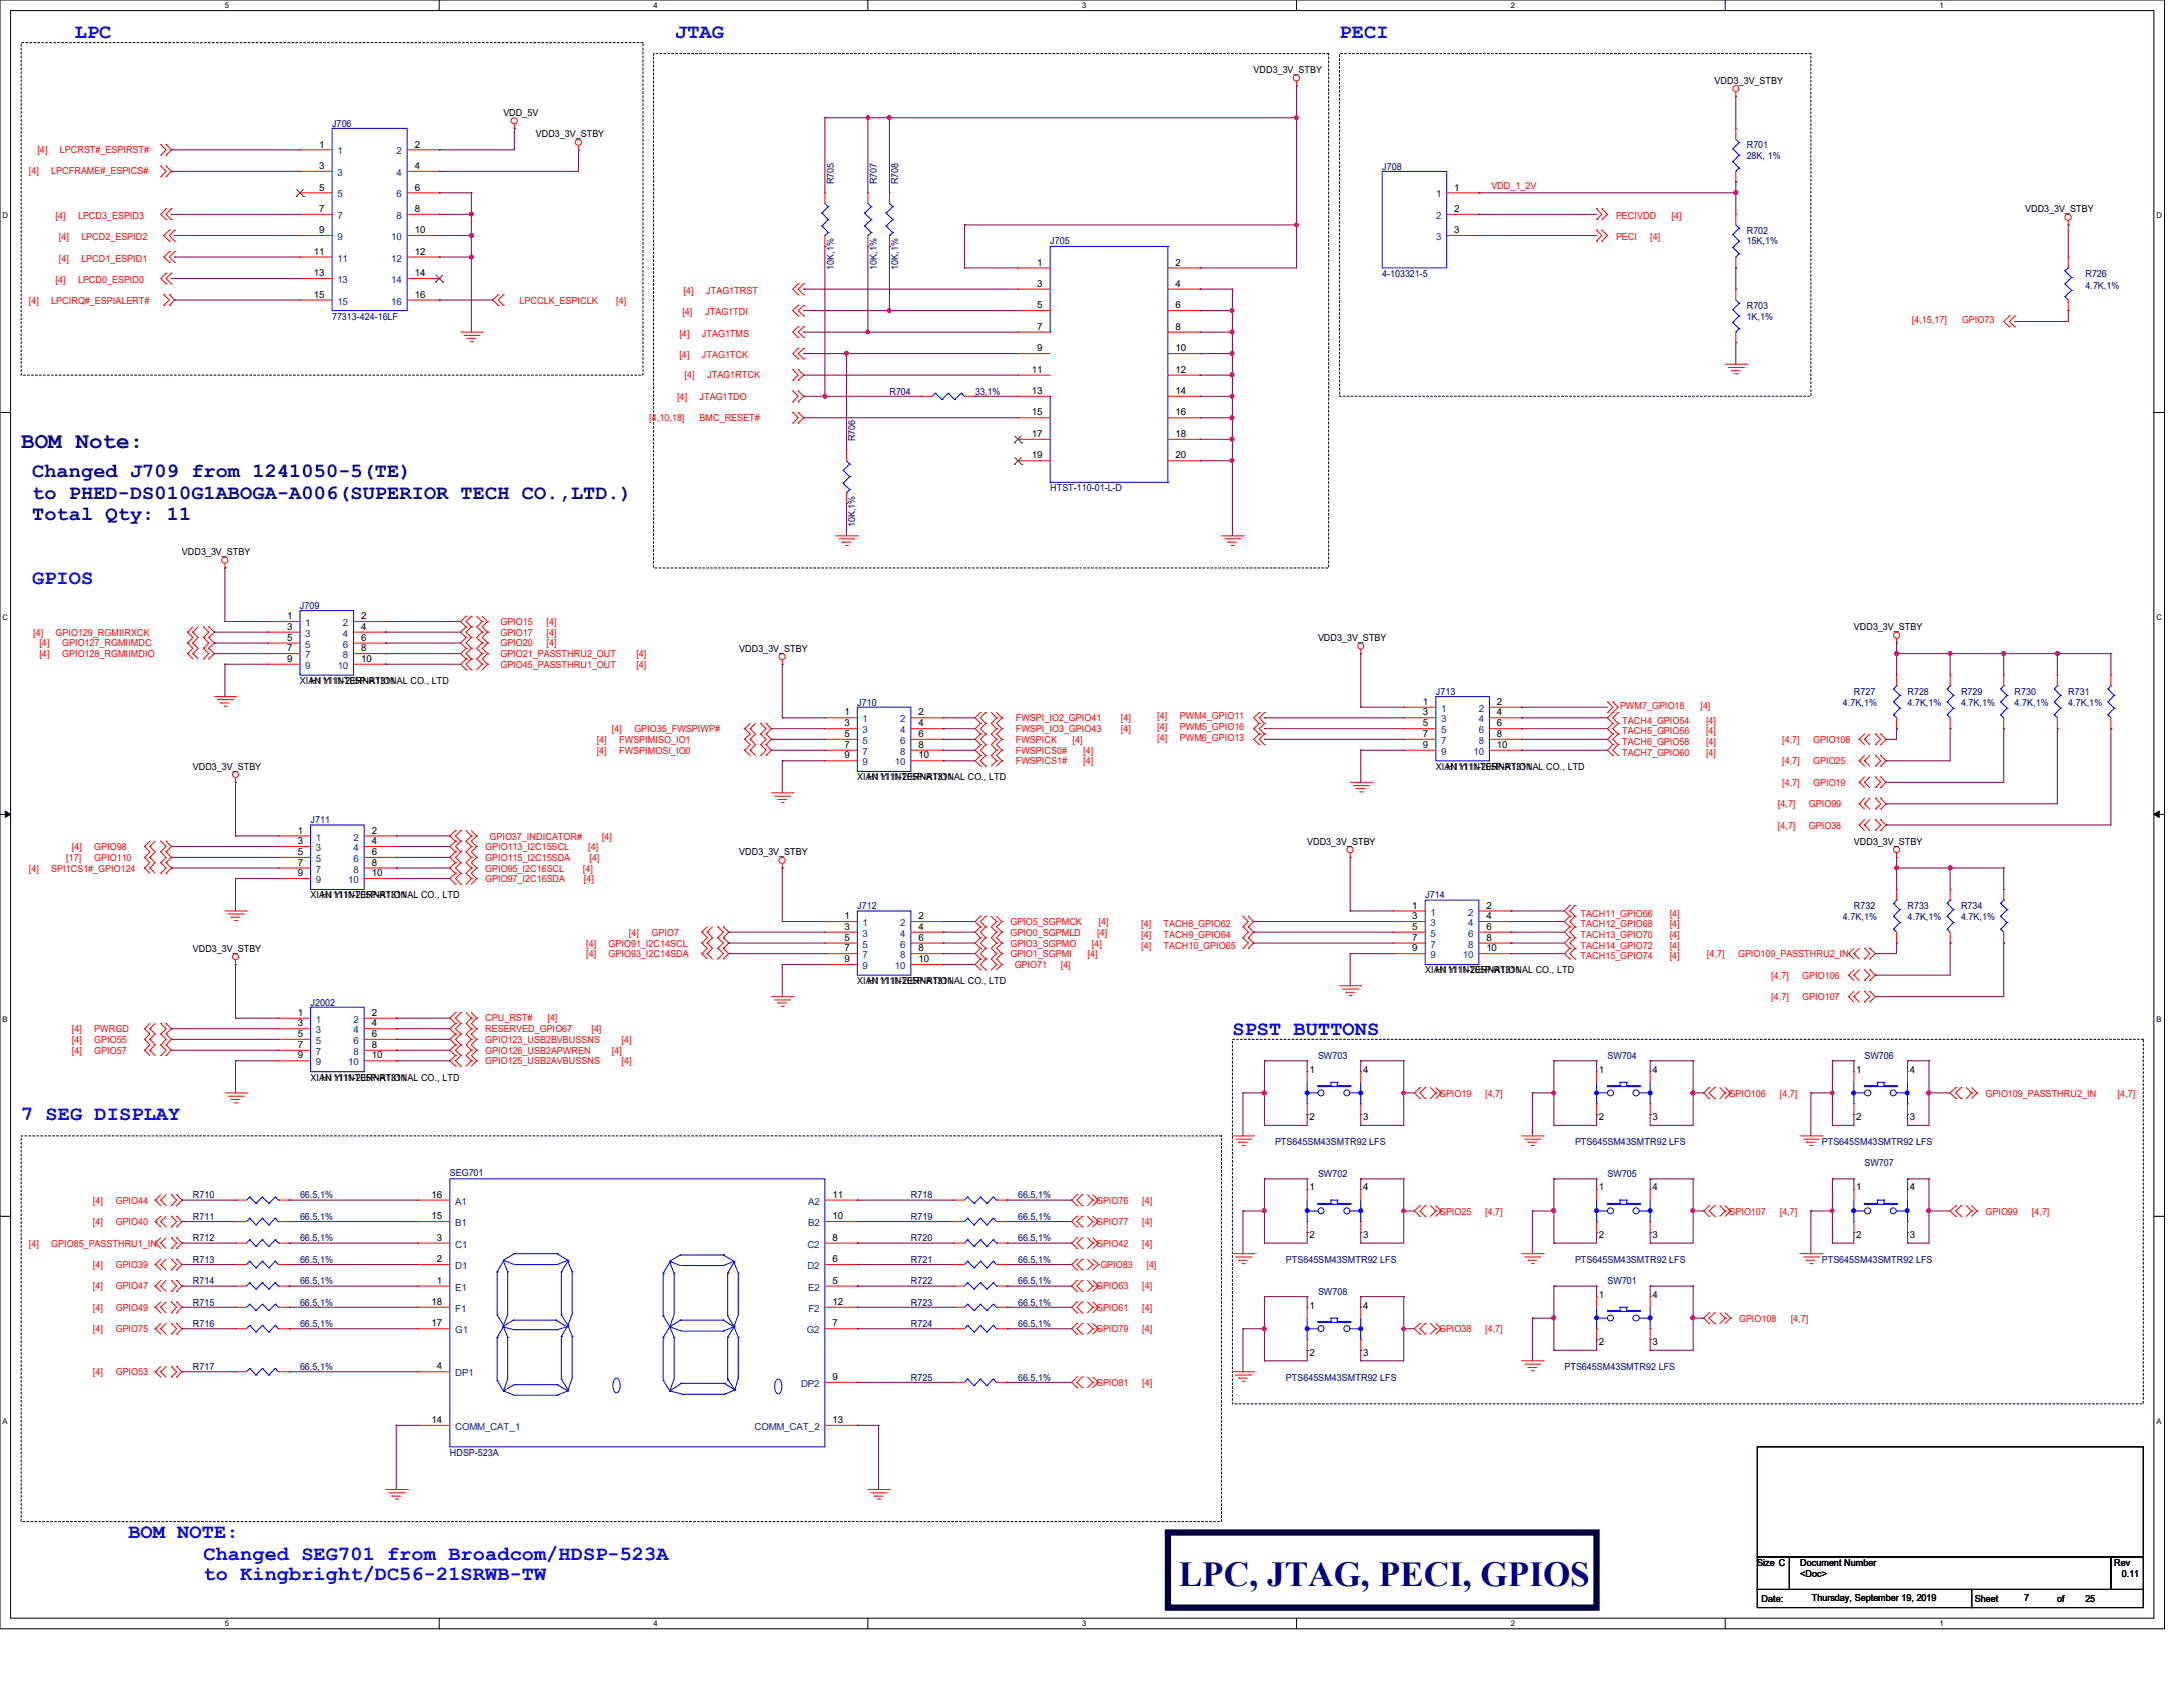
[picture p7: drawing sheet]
<svg xmlns="http://www.w3.org/2000/svg" width="279mm" height="216mm" viewBox="0 0 279 216" stroke-linecap="round" stroke-linejoin="round" font-family="sans-serif">
<defs><g id="words">
<text font-size="4.5" fill="#000080" x="150.9" y="203">LPC, JTAG, PECI, GPIOS</text>
<text font-size="2.9" fill="#0000a0" x="2.7" y="57.3">BOM Note:</text>
<g font-size="2.6" fill="#00f">
<text x="9.6" y="4.8">LPC</text>
<text x="86.4" y="4.8">JTAG</text>
<text x="171.5" y="4.8">PECI</text>
<text x="4.1" y="74.8">GPIOS</text>
<text x="157.7" y="132.4">SPST BUTTONS</text>
<text x="2.7" y="143.4">7 SEG DISPLAY</text>
<text x="16.4" y="196.8">BOM NOTE:</text>
<text x="26" y="199.6">Changed SEG701 from Broadcom/HDSP-523A</text>
<text x="26" y="202.2">to Kingbright/DC56-21SRWB-TW</text>
</g>
<g font-size="2.6" fill="#0000a0">
<text x="4.1" y="61.1">Changed J709 from 1241050-5(TE)</text>
<text x="4.1" y="63.8">to PHED-DS010G1ABOGA-A006(SUPERIOR TECH CO.,LTD.)</text>
<text x="4.1" y="66.5">Total Qty: 11</text>
</g>
<g font-size="1.2">
<text x="160.4" y="9.4">VDD3_3V_STBY</text>
<text x="219.5" y="10.7">VDD3_3V_STBY</text>
<text x="64.4" y="14.9">VDD_5V</text>
<text x="68.6" y="17.6">VDD3_3V_STBY</text>
<text x="40.9" y="18.9">1</text>
<text x="40.9" y="21.6">3</text>
<text x="53.1" y="18.9">2</text>
<text x="53.1" y="21.6">4</text>
<text x="40.9" y="24.4">5</text>
<text x="40.9" y="27.1">7</text>
<text x="40.9" y="29.8">9</text>
<text x="53.1" y="24.4">6</text>
<text x="53.1" y="27.1">8</text>
<text x="53.1" y="29.8">10</text>
<text x="186.1" y="24.4">1</text>
<text x="186.1" y="27.1">2</text>
<text x="186.1" y="29.8">3</text>
<text x="259.2" y="27.2">VDD3_3V_STBY</text>
<text x="40.2" y="32.6">11</text>
<text x="40.2" y="35.3">13</text>
<text x="53.1" y="32.6">12</text>
<text x="53.1" y="35.3">14</text>
<text x="132.8" y="34">1</text>
<text x="150.4" y="34">2</text>
<text x="40.2" y="38.1">15</text>
<text x="53.1" y="38.1">16</text>
<text x="132.8" y="36.7">3</text>
<text x="132.8" y="39.5">5</text>
<text x="150.4" y="36.7">4</text>
<text x="150.4" y="39.5">6</text>
<text x="132.1" y="47.7">11</text>
<text x="132.8" y="42.2">7</text>
<text x="132.8" y="45">9</text>
<text x="150.4" y="42.2">8</text>
<text x="150.4" y="45">10</text>
<text x="150.4" y="47.7">12</text>
<text x="132.1" y="50.4">13</text>
<text x="132.1" y="53.2">15</text>
<text x="150.4" y="50.4">14</text>
<text x="150.4" y="53.2">16</text>
<text x="132.1" y="55.9">17</text>
<text x="132.1" y="58.7">19</text>
<text x="150.4" y="55.9">18</text>
<text x="150.4" y="58.7">20</text>
<text x="23.3" y="71.1">VDD3_3V_STBY</text>
<text x="36.7" y="79.2">1</text>
<text x="36.7" y="80.6">3</text>
<text x="36.7" y="82">5</text>
<text x="36.7" y="83.4">7</text>
<text x="46.2" y="79.2">2</text>
<text x="46.2" y="80.6">4</text>
<text x="46.2" y="82">6</text>
<text x="46.2" y="83.4">8</text>
<text x="94.6" y="83.4">VDD3_3V_STBY</text>
<text x="168.7" y="82">VDD3_3V_STBY</text>
<text x="237.3" y="80.7">VDD3_3V_STBY</text>
<text x="36.7" y="84.7">9</text>
<text x="38.4" y="87.5">XIAN YI INTERNATIONAL CO., LTD</text>
<text x="39.8" y="87.5">H11111-205P-R1311</text>
<text x="46.2" y="84.7">10</text>
<text x="108.1" y="91.6">1</text>
<text x="108.1" y="93">3</text>
<text x="108.1" y="94.3">5</text>
<text x="108.1" y="95.7">7</text>
<text x="117.6" y="91.6">2</text>
<text x="117.6" y="93">4</text>
<text x="117.6" y="94.3">6</text>
<text x="117.6" y="95.7">8</text>
<text x="182.1" y="90.2">1</text>
<text x="182.1" y="91.6">3</text>
<text x="182.1" y="93">5</text>
<text x="182.1" y="94.3">7</text>
<text x="182.1" y="95.7">9</text>
<text x="191.6" y="90.2">2</text>
<text x="191.6" y="91.6">4</text>
<text x="191.6" y="93">6</text>
<text x="191.6" y="94.3">8</text>
<text x="191.6" y="95.7">10</text>
<text x="24.7" y="98.5">VDD3_3V_STBY</text>
<text x="108.1" y="97.1">9</text>
<text x="109.7" y="99.9">XIAN YI INTERNATIONAL CO., LTD</text>
<text x="111.1" y="99.9">H11111-205P-R1311</text>
<text x="117.6" y="97.1">10</text>
<text x="183.8" y="98.5">XIAN YI INTERNATIONAL CO., LTD</text>
<text x="185.2" y="98.5">H11111-205P-R1311</text>
<text x="38.1" y="106.7">1</text>
<text x="47.6" y="106.7">2</text>
<text x="38.1" y="108">3</text>
<text x="38.1" y="109.4">5</text>
<text x="38.1" y="110.8">7</text>
<text x="38.1" y="112.1">9</text>
<text x="47.6" y="108">4</text>
<text x="47.6" y="109.4">6</text>
<text x="47.6" y="110.8">8</text>
<text x="47.6" y="112.1">10</text>
<text x="94.6" y="109.5">VDD3_3V_STBY</text>
<text x="167.3" y="108.1">VDD3_3V_STBY</text>
<text x="237.3" y="108.1">VDD3_3V_STBY</text>
<text x="39.8" y="115">XIAN YI INTERNATIONAL CO., LTD</text>
<text x="41.1" y="115">H11111-205P-R1311</text>
<text x="108.1" y="117.6">1</text>
<text x="108.1" y="119">3</text>
<text x="117.6" y="117.6">2</text>
<text x="117.6" y="119">4</text>
<text x="180.8" y="116.3">1</text>
<text x="180.8" y="117.6">3</text>
<text x="180.8" y="119">5</text>
<text x="190.2" y="116.3">2</text>
<text x="190.2" y="117.6">4</text>
<text x="190.2" y="119">6</text>
<text x="24.7" y="121.8">VDD3_3V_STBY</text>
<text x="108.1" y="120.4">5</text>
<text x="108.1" y="121.7">7</text>
<text x="108.1" y="123.1">9</text>
<text x="109.7" y="125.9">XIAN YI INTERNATIONAL CO., LTD</text>
<text x="111.1" y="125.9">H11111-205P-R1311</text>
<text x="117.6" y="120.4">6</text>
<text x="117.6" y="121.7">8</text>
<text x="117.6" y="123.1">10</text>
<text x="180.8" y="120.4">7</text>
<text x="180.8" y="121.7">9</text>
<text x="182.4" y="124.6">XIAN YI INTERNATIONAL CO., LTD</text>
<text x="183.8" y="124.6">H11111-205P-R1311</text>
<text x="190.2" y="120.4">8</text>
<text x="190.2" y="121.7">10</text>
<text x="38.1" y="130">1</text>
<text x="38.1" y="131.4">3</text>
<text x="47.6" y="130">2</text>
<text x="47.6" y="131.4">4</text>
<text x="38.1" y="132.7">5</text>
<text x="38.1" y="134.1">7</text>
<text x="38.1" y="135.5">9</text>
<text x="47.6" y="132.7">6</text>
<text x="47.6" y="134.1">8</text>
<text x="47.6" y="135.5">10</text>
<text x="167.6" y="137.3">1</text>
<text x="174.4" y="137.3">4</text>
<text x="204.6" y="137.3">1</text>
<text x="211.5" y="137.3">4</text>
<text x="237.6" y="137.3">1</text>
<text x="244.4" y="137.3">4</text>
<text x="39.8" y="138.3">XIAN YI INTERNATIONAL CO., LTD</text>
<text x="41.1" y="138.3">H11111-205P-R1311</text>
<text x="167.6" y="143.4">2</text>
<text x="174.4" y="143.4">3</text>
<text x="204.6" y="143.4">2</text>
<text x="211.5" y="143.4">3</text>
<text x="237.6" y="143.4">2</text>
<text x="244.4" y="143.4">3</text>
<text x="55.2" y="153.3">16</text>
<text x="106.5" y="153.3">11</text>
<text x="167.6" y="152.4">1</text>
<text x="174.4" y="152.4">4</text>
<text x="204.6" y="152.4">1</text>
<text x="211.5" y="152.4">4</text>
<text x="237.6" y="152.4">1</text>
<text x="244.4" y="152.4">4</text>
<text x="55.2" y="156">15</text>
<text x="55.9" y="158.8">3</text>
<text x="55.9" y="161.5">2</text>
<text x="106.5" y="156">10</text>
<text x="106.5" y="158.8">8</text>
<text x="106.5" y="161.5">6</text>
<text x="167.6" y="158.5">2</text>
<text x="174.4" y="158.5">3</text>
<text x="204.6" y="158.5">2</text>
<text x="211.5" y="158.5">3</text>
<text x="237.6" y="158.5">2</text>
<text x="244.4" y="158.5">3</text>
<text x="55.2" y="167">18</text>
<text x="55.9" y="164.3">1</text>
<text x="106.5" y="164.3">5</text>
<text x="106.5" y="167">12</text>
<text x="167.6" y="167.5">1</text>
<text x="174.4" y="167.5">4</text>
<text x="204.6" y="166.1">1</text>
<text x="211.5" y="166.1">4</text>
<text x="55.2" y="169.8">17</text>
<text x="106.5" y="169.8">7</text>
<text x="167.6" y="173.6">2</text>
<text x="174.4" y="173.6">3</text>
<text x="204.6" y="172.2">2</text>
<text x="211.5" y="172.2">3</text>
<text x="55.9" y="175.3">4</text>
<text x="106.5" y="176.6">9</text>
<text x="55.2" y="182.1">14</text>
<text x="106.5" y="182.1">13</text>
<text x="224.9" y="200.4">Size C</text>
<text x="230.4" y="200.4">Document Number</text>
<text x="230.4" y="201.8">&lt;Doc&gt;</text>
<text x="270.6" y="200.4">Rev</text>
<text x="271.6" y="201.8">0.11</text>
<text x="225.5" y="205.1">Date:</text>
<text x="231.9" y="204.9">Thursday, September 19, 2019</text>
<text x="252.8" y="205.1">Sheet</text>
<text x="259.1" y="204.9">7</text>
<text x="263.3" y="205.1">of</text>
<text x="266.9" y="205.1">25</text>
</g>
<g font-size="1.2" fill="#000080">
<text x="42.5" y="16.2">J706</text>
<text x="106.7" y="23.6" transform="rotate(-90 106.7 23.6)">R705</text>
<text x="112.2" y="23.6" transform="rotate(-90 112.2 23.6)">R707</text>
<text x="115" y="23.6" transform="rotate(-90 115 23.6)">R708</text>
<text x="176.9" y="21.7">J708</text>
<text x="223.6" y="19">R701</text>
<text x="223.6" y="20.3">28K, 1%</text>
<text x="223.6" y="29.9">R702</text>
<text x="106.7" y="34.5" transform="rotate(-90 106.7 34.5)">10K,1%</text>
<text x="112.2" y="34.5" transform="rotate(-90 112.2 34.5)">10K,1%</text>
<text x="115" y="34.5" transform="rotate(-90 115 34.5)">10K,1%</text>
<text x="134.4" y="31.3">J705</text>
<text x="176.9" y="35.4">4-103321-5</text>
<text x="223.6" y="31.3">15K,1%</text>
<text x="266.9" y="35.4">R726</text>
<text x="42.5" y="40.9">77313-424-16LF</text>
<text x="223.6" y="39.5">R703</text>
<text x="223.6" y="40.9">1K,1%</text>
<text x="266.9" y="37">4.7K,1%</text>
<text x="113.8" y="50.5">R704</text>
<text x="124.8" y="50.5">33,1%</text>
<text x="109.5" y="56.5" transform="rotate(-90 109.5 56.5)">R706</text>
<text x="134.4" y="62.9">HTST-110-01-L-D</text>
<text x="109.5" y="67.5" transform="rotate(-90 109.5 67.5)">10K,1%</text>
<text x="38.4" y="77.9">J709</text>
<text x="183.8" y="88.9">J713</text>
<text x="237.3" y="88.9">R727</text>
<text x="244.1" y="88.9">R728</text>
<text x="251" y="88.9">R729</text>
<text x="257.8" y="88.9">R730</text>
<text x="264.7" y="88.9">R731</text>
<text x="109.7" y="90.3">J710</text>
<text x="235.9" y="90.3">4.7K,1%</text>
<text x="244.1" y="90.3">4.7K,1%</text>
<text x="251" y="90.3">4.7K,1%</text>
<text x="257.8" y="90.3">4.7K,1%</text>
<text x="264.7" y="90.3">4.7K,1%</text>
<text x="39.8" y="105.4">J711</text>
<text x="109.7" y="116.3">J712</text>
<text x="182.4" y="115">J714</text>
<text x="235.9" y="117.7">4.7K,1%</text>
<text x="237.3" y="116.3">R732</text>
<text x="244.1" y="116.3">R733</text>
<text x="244.1" y="117.7">4.7K,1%</text>
<text x="251" y="116.3">R734</text>
<text x="251" y="117.7">4.7K,1%</text>
<text x="39.8" y="128.7">J2002</text>
<text x="168.7" y="135.5">SW703</text>
<text x="205.7" y="135.5">SW704</text>
<text x="238.6" y="135.5">SW706</text>
<text x="163.2" y="146.5">PTS645SM43SMTR92 LFS</text>
<text x="201.6" y="146.5">PTS645SM43SMTR92 LFS</text>
<text x="233.2" y="146.5">PTS645SM43SMTR92 LFS</text>
<text x="238.6" y="149.3">SW707</text>
<text x="24.7" y="153.4">R710</text>
<text x="38.4" y="153.4">66.5,1%</text>
<text x="57.6" y="150.5">SEG701</text>
<text x="116.6" y="153.4">R718</text>
<text x="130.3" y="153.4">66.5,1%</text>
<text x="168.7" y="150.6">SW702</text>
<text x="205.7" y="150.6">SW705</text>
<text x="24.7" y="156.1">R711</text>
<text x="24.7" y="158.9">R712</text>
<text x="24.7" y="161.6">R713</text>
<text x="38.4" y="156.1">66.5,1%</text>
<text x="38.4" y="158.9">66.5,1%</text>
<text x="38.4" y="161.6">66.5,1%</text>
<text x="116.6" y="156.1">R719</text>
<text x="116.6" y="158.9">R720</text>
<text x="116.6" y="161.6">R721</text>
<text x="130.3" y="156.1">66.5,1%</text>
<text x="130.3" y="158.9">66.5,1%</text>
<text x="130.3" y="161.6">66.5,1%</text>
<text x="164.6" y="161.6">PTS645SM43SMTR92 LFS</text>
<text x="201.6" y="161.6">PTS645SM43SMTR92 LFS</text>
<text x="233.2" y="161.6">PTS645SM43SMTR92 LFS</text>
<text x="24.7" y="164.3">R714</text>
<text x="24.7" y="167.1">R715</text>
<text x="38.4" y="164.3">66.5,1%</text>
<text x="38.4" y="167.1">66.5,1%</text>
<text x="116.6" y="167.1">R723</text>
<text x="116.6" y="164.3">R722</text>
<text x="130.3" y="167.1">66.5,1%</text>
<text x="130.3" y="164.3">66.5,1%</text>
<text x="168.7" y="165.7">SW708</text>
<text x="205.7" y="164.3">SW701</text>
<text x="24.7" y="169.8">R716</text>
<text x="38.4" y="169.8">66.5,1%</text>
<text x="116.6" y="169.8">R724</text>
<text x="130.3" y="169.8">66.5,1%</text>
<text x="24.7" y="175.3">R717</text>
<text x="38.4" y="175.3">66.5,1%</text>
<text x="116.6" y="176.7">R725</text>
<text x="130.3" y="176.7">66.5,1%</text>
<text x="164.6" y="176.7">PTS645SM43SMTR92 LFS</text>
<text x="200.2" y="175.3">PTS645SM43SMTR92 LFS</text>
<text x="57.6" y="186.3">HDSP-523A</text>
</g>
<g font-size="1.2" fill="#f00">
<text x="3.7" y="22.3">[4]</text>
<text x="4.8" y="19.6">[4]</text>
<text x="6.6" y="22.3">LPCFRAME#_ESPICS#</text>
<text x="7.7" y="19.6">LPCRST#_ESPIRST#</text>
<text x="7.1" y="28">[4]</text>
<text x="10" y="28">LPCD3_ESPID3</text>
<text x="190.9" y="24.2">VDD_1_2V</text>
<text x="206.8" y="28">PECIVDD</text>
<text x="213.9" y="28">[4]</text>
<text x="7.5" y="30.7">[4]</text>
<text x="7.5" y="33.5">[4]</text>
<text x="10.4" y="30.7">LPCD2_ESPID2</text>
<text x="10.4" y="33.5">LPCD1_ESPID1</text>
<text x="206.8" y="30.7">PECI</text>
<text x="211.2" y="30.7">[4]</text>
<text x="3.7" y="38.9">[4]</text>
<text x="6.6" y="38.9">LPCIRQ#_ESPIALERT#</text>
<text x="7.1" y="36.2">[4]</text>
<text x="10" y="36.2">LPCD0_ESPID0</text>
<text x="66.5" y="38.9">LPCCLK_ESPICLK</text>
<text x="78.9" y="38.9">[4]</text>
<text x="87.3" y="40.3">[4]</text>
<text x="87.5" y="37.6">[4]</text>
<text x="90.3" y="40.3">JTAG1TDI</text>
<text x="90.4" y="37.6">JTAG1TRST</text>
<text x="244.7" y="41.3">[4,15,17]</text>
<text x="251.1" y="41.3">GPIO73</text>
<text x="87" y="43.1">[4]</text>
<text x="87" y="45.8">[4]</text>
<text x="89.8" y="43.1">JTAG1TMS</text>
<text x="89.8" y="45.8">JTAG1TCK</text>
<text x="83.1" y="53.9">[4,10,18]</text>
<text x="86.7" y="51.2">[4]</text>
<text x="87.6" y="48.4">[4]</text>
<text x="89.5" y="51.2">JTAG1TDO</text>
<text x="89.5" y="53.9">BMC_RESET#</text>
<text x="90.5" y="48.4">JTAG1RTCK</text>
<text x="4.2" y="81.4">[4]</text>
<text x="5" y="82.7">[4]</text>
<text x="7.1" y="81.4">GPIO129_RGMIIRXCK</text>
<text x="8" y="82.7">GPIO127_RGMIIMDC</text>
<text x="64" y="80">GPIO15</text>
<text x="64" y="81.4">GPIO17</text>
<text x="64" y="82.7">GPIO20</text>
<text x="69.9" y="80">[4]</text>
<text x="69.9" y="81.4">[4]</text>
<text x="69.9" y="82.7">[4]</text>
<text x="5" y="84.1">[4]</text>
<text x="8" y="84.1">GPIO128_RGMIIMDIO</text>
<text x="64" y="85.5">GPIO45_PASSTHRU1_OUT</text>
<text x="64" y="84.1">GPIO21_PASSTHRU2_OUT</text>
<text x="81.4" y="85.5">[4]</text>
<text x="81.4" y="84.1">[4]</text>
<text x="76.4" y="95.1">[4]</text>
<text x="78.3" y="93.7">[4]</text>
<text x="79.2" y="95.1">FWSPIMISO_IO1</text>
<text x="81.2" y="93.7">GPIO35_FWSPIWP#</text>
<text x="130" y="95.1">FWSPICK</text>
<text x="130" y="92.3">FWSPI_IO2_GPIO41</text>
<text x="130" y="93.7">FWSPI_IO3_GPIO43</text>
<text x="137.3" y="95.1">[4]</text>
<text x="143.5" y="92.3">[4]</text>
<text x="143.5" y="93.7">[4]</text>
<text x="148.1" y="92.1">[4]</text>
<text x="148.1" y="93.4">[4]</text>
<text x="148.1" y="94.8">[4]</text>
<text x="151" y="92.1">PWM4_GPIO11</text>
<text x="151" y="93.4">PWM5_GPIO16</text>
<text x="151" y="94.8">PWM6_GPIO13</text>
<text x="207.3" y="90.7">PWM7_GPIO18</text>
<text x="207.6" y="92.6">TACH4_GPIO54</text>
<text x="207.6" y="94">TACH5_GPIO56</text>
<text x="207.6" y="95.3">TACH6_GPIO58</text>
<text x="217.6" y="90.7">[4]</text>
<text x="218.4" y="92.6">[4]</text>
<text x="218.4" y="94">[4]</text>
<text x="218.4" y="95.3">[4]</text>
<text x="228.1" y="95.1">[4,7]</text>
<text x="232.1" y="95.1">GPIO108</text>
<text x="76.4" y="96.4">[4]</text>
<text x="79.2" y="96.4">FWSPIMOSI_IO0</text>
<text x="130" y="96.4">FWSPICS0#</text>
<text x="130" y="97.8">FWSPICS1#</text>
<text x="138.6" y="96.4">[4]</text>
<text x="138.6" y="97.8">[4]</text>
<text x="207.6" y="96.7">TACH7_GPIO60</text>
<text x="218.4" y="96.7">[4]</text>
<text x="228.1" y="97.8">[4,7]</text>
<text x="228.1" y="100.6">[4,7]</text>
<text x="232.1" y="97.8">GPIO25</text>
<text x="232.1" y="100.6">GPIO19</text>
<text x="62.7" y="107.4">GPIO37_INDICATOR#</text>
<text x="77" y="107.4">[4]</text>
<text x="227.5" y="106">[4,7]</text>
<text x="227.5" y="103.3">[4,7]</text>
<text x="231.5" y="106">GPIO38</text>
<text x="231.5" y="103.3">GPIO99</text>
<text x="3.7" y="111.5">[4]</text>
<text x="6.6" y="111.5">SPI1CS1#_GPIO124</text>
<text x="8.5" y="110.2">[17]</text>
<text x="9.2" y="108.8">[4]</text>
<text x="12.1" y="110.2">GPIO110</text>
<text x="12.1" y="108.8">GPIO98</text>
<text x="62.1" y="108.8">GPIO113_I2C15SCL</text>
<text x="62.1" y="110.2">GPIO115_I2C15SDA</text>
<text x="62.1" y="111.5">GPIO95_I2C16SCL</text>
<text x="62.1" y="112.9">GPIO97_I2C16SDA</text>
<text x="74.6" y="111.5">[4]</text>
<text x="74.7" y="112.9">[4]</text>
<text x="75.3" y="108.8">[4]</text>
<text x="75.4" y="110.2">[4]</text>
<text x="80.5" y="119.8">[4]</text>
<text x="83.4" y="119.8">GPIO7</text>
<text x="129.3" y="119.8">GPIO0_SGPMLD</text>
<text x="129.3" y="118.4">GPIO5_SGPMCK</text>
<text x="140.4" y="119.8">[4]</text>
<text x="140.6" y="118.4">[4]</text>
<text x="146" y="118.7">[4]</text>
<text x="148.9" y="118.7">TACH8_GPIO62</text>
<text x="202.3" y="117.3">TACH11_GPIO66</text>
<text x="202.3" y="118.7">TACH12_GPIO68</text>
<text x="213.7" y="117.3">[4]</text>
<text x="213.7" y="118.7">[4]</text>
<text x="75" y="121.2">[4]</text>
<text x="75" y="122.5">[4]</text>
<text x="77.9" y="121.2">GPIO91_I2C14SCL</text>
<text x="77.9" y="122.5">GPIO93_I2C14SDA</text>
<text x="129.3" y="122.5">GPIO1_SGPMI</text>
<text x="129.3" y="121.2">GPIO3_SGPMO</text>
<text x="129.9" y="123.9">GPIO71</text>
<text x="135.8" y="123.9">[4]</text>
<text x="139.2" y="122.5">[4]</text>
<text x="139.7" y="121.2">[4]</text>
<text x="146" y="120.1">[4]</text>
<text x="146" y="121.4">[4]</text>
<text x="148.9" y="120.1">TACH9_GPIO64</text>
<text x="148.9" y="121.4">TACH10_GPIO65</text>
<text x="202.3" y="121.4">TACH14_GPIO72</text>
<text x="202.3" y="120.1">TACH13_GPIO70</text>
<text x="202.3" y="122.8">TACH15_GPIO74</text>
<text x="213.7" y="121.4">[4]</text>
<text x="213.7" y="120.1">[4]</text>
<text x="213.7" y="122.8">[4]</text>
<text x="218.5" y="122.5">[4,7]</text>
<text x="222.5" y="122.5">GPIO109_PASSTHRU2_IN</text>
<text x="226.7" y="125.3">[4,7]</text>
<text x="230.7" y="125.3">GPIO106</text>
<text x="62.1" y="130.7">CPU_RST#</text>
<text x="70.1" y="130.7">[4]</text>
<text x="226.7" y="128">[4,7]</text>
<text x="230.7" y="128">GPIO107</text>
<text x="9.2" y="132.1">[4]</text>
<text x="9.2" y="133.5">[4]</text>
<text x="9.2" y="134.9">[4]</text>
<text x="12.1" y="132.1">PWRGD</text>
<text x="12.1" y="133.5">GPIO55</text>
<text x="12.1" y="134.9">GPIO57</text>
<text x="62.1" y="132.1">RESERVED_GPIO67</text>
<text x="62.1" y="134.9">GPIO126_USB2APWREN</text>
<text x="62.1" y="136.2">GPIO125_USB2AVBUSSNS</text>
<text x="62.1" y="133.5">GPIO123_USB2BVBUSSNS</text>
<text x="75.7" y="132.1">[4]</text>
<text x="78.3" y="134.9">[4]</text>
<text x="79.5" y="136.2">[4]</text>
<text x="79.5" y="133.5">[4]</text>
<text x="184.2" y="140.3">GPIO19</text>
<text x="190.1" y="140.3">[4,7]</text>
<text x="221.2" y="140.3">GPIO106</text>
<text x="227.8" y="140.3">[4,7]</text>
<text x="254.1" y="140.3">GPIO109_PASSTHRU2_IN</text>
<text x="271" y="140.3">[4,7]</text>
<text x="11.9" y="154">[4]</text>
<text x="14.8" y="154">GPIO44</text>
<text x="140.3" y="154">GPIO76</text>
<text x="146.2" y="154">[4]</text>
<text x="184.2" y="155.4">GPIO25</text>
<text x="190.1" y="155.4">[4,7]</text>
<text x="221.2" y="155.4">GPIO107</text>
<text x="227.8" y="155.4">[4,7]</text>
<text x="254.1" y="155.4">GPIO99</text>
<text x="260" y="155.4">[4,7]</text>
<text x="3.7" y="159.6">[4]</text>
<text x="6.6" y="159.6">GPIO85_PASSTHRU1_IN</text>
<text x="11.9" y="156.8">[4]</text>
<text x="14.8" y="156.8">GPIO40</text>
<text x="140.3" y="156.8">GPIO77</text>
<text x="140.3" y="159.6">GPIO42</text>
<text x="146.2" y="156.8">[4]</text>
<text x="146.2" y="159.6">[4]</text>
<text x="11.9" y="162.3">[4]</text>
<text x="11.9" y="165">[4]</text>
<text x="11.9" y="167.8">[4]</text>
<text x="14.8" y="162.3">GPIO39</text>
<text x="14.8" y="165">GPIO47</text>
<text x="14.8" y="167.8">GPIO49</text>
<text x="140.3" y="165">GPIO63</text>
<text x="140.3" y="167.8">GPIO61</text>
<text x="140.8" y="162.3">GPIO83</text>
<text x="146.2" y="165">[4]</text>
<text x="146.2" y="167.8">[4]</text>
<text x="146.7" y="162.3">[4]</text>
<text x="11.9" y="170.5">[4]</text>
<text x="14.8" y="170.5">GPIO75</text>
<text x="140.3" y="170.5">GPIO79</text>
<text x="146.2" y="170.5">[4]</text>
<text x="184.2" y="170.5">GPIO38</text>
<text x="190.1" y="170.5">[4,7]</text>
<text x="222.6" y="169.2">GPIO108</text>
<text x="229.2" y="169.2">[4,7]</text>
<text x="11.9" y="176">[4]</text>
<text x="14.8" y="176">GPIO53</text>
<text x="140.3" y="177.4">GPIO81</text>
<text x="146.2" y="177.4">[4]</text>
</g>
<g font-size="1.2" fill="#004080">
<text x="43.2" y="19.8">1</text>
<text x="43.2" y="22.5">3</text>
<text x="50.8" y="19.8">2</text>
<text x="50.8" y="22.5">4</text>
<text x="43.2" y="25.3">5</text>
<text x="43.2" y="28">7</text>
<text x="50.8" y="25.3">6</text>
<text x="50.8" y="28">8</text>
<text x="183.8" y="25.3">1</text>
<text x="183.8" y="28">2</text>
<text x="43.2" y="30.7">9</text>
<text x="43.2" y="33.5">11</text>
<text x="50.1" y="30.7">10</text>
<text x="50.1" y="33.5">12</text>
<text x="183.8" y="30.7">3</text>
<text x="43.2" y="36.2">13</text>
<text x="43.2" y="39">15</text>
<text x="50.1" y="36.2">14</text>
<text x="50.1" y="39">16</text>
<text x="39.1" y="80.1">1</text>
<text x="39.1" y="81.5">3</text>
<text x="39.1" y="82.9">5</text>
<text x="43.9" y="80.1">2</text>
<text x="43.9" y="81.5">4</text>
<text x="43.9" y="82.9">6</text>
<text x="39.1" y="84.2">7</text>
<text x="39.1" y="85.6">9</text>
<text x="43.2" y="85.6">10</text>
<text x="43.9" y="84.2">8</text>
<text x="110.4" y="92.5">1</text>
<text x="110.4" y="93.9">3</text>
<text x="110.4" y="95.2">5</text>
<text x="115.2" y="92.5">2</text>
<text x="115.2" y="93.9">4</text>
<text x="115.2" y="95.2">6</text>
<text x="184.4" y="91.1">1</text>
<text x="184.4" y="92.5">3</text>
<text x="184.4" y="93.9">5</text>
<text x="184.4" y="95.2">7</text>
<text x="189.3" y="91.1">2</text>
<text x="189.3" y="92.5">4</text>
<text x="189.3" y="93.9">6</text>
<text x="189.3" y="95.2">8</text>
<text x="110.4" y="96.6">7</text>
<text x="110.4" y="98">9</text>
<text x="114.5" y="98">10</text>
<text x="115.2" y="96.6">8</text>
<text x="184.4" y="96.6">9</text>
<text x="188.6" y="96.6">10</text>
<text x="40.4" y="107.6">1</text>
<text x="45.3" y="107.6">2</text>
<text x="40.4" y="108.9">3</text>
<text x="40.4" y="110.3">5</text>
<text x="40.4" y="111.7">7</text>
<text x="40.4" y="113">9</text>
<text x="44.6" y="113">10</text>
<text x="45.3" y="108.9">4</text>
<text x="45.3" y="110.3">6</text>
<text x="45.3" y="111.7">8</text>
<text x="110.4" y="118.5">1</text>
<text x="110.4" y="119.9">3</text>
<text x="115.2" y="118.5">2</text>
<text x="115.2" y="119.9">4</text>
<text x="183.1" y="117.2">1</text>
<text x="183.1" y="118.5">3</text>
<text x="183.1" y="119.9">5</text>
<text x="187.9" y="117.2">2</text>
<text x="187.9" y="118.5">4</text>
<text x="187.9" y="119.9">6</text>
<text x="110.4" y="121.3">5</text>
<text x="110.4" y="122.6">7</text>
<text x="110.4" y="124">9</text>
<text x="114.5" y="124">10</text>
<text x="115.2" y="121.3">6</text>
<text x="115.2" y="122.6">8</text>
<text x="183.1" y="121.3">7</text>
<text x="183.1" y="122.6">9</text>
<text x="187.2" y="122.6">10</text>
<text x="187.9" y="121.3">8</text>
<text x="40.4" y="130.9">1</text>
<text x="45.3" y="130.9">2</text>
<text x="40.4" y="132.2">3</text>
<text x="40.4" y="133.6">5</text>
<text x="40.4" y="135">7</text>
<text x="40.4" y="136.4">9</text>
<text x="44.6" y="136.4">10</text>
<text x="45.3" y="132.2">4</text>
<text x="45.3" y="133.6">6</text>
<text x="45.3" y="135">8</text>
<text x="58.2" y="154.2">A1</text>
<text x="103.4" y="154.2">A2</text>
<text x="58.2" y="156.9">B1</text>
<text x="58.2" y="159.7">C1</text>
<text x="103.3" y="159.7">C2</text>
<text x="103.4" y="156.9">B2</text>
<text x="58.2" y="162.4">D1</text>
<text x="58.2" y="165.2">E1</text>
<text x="58.2" y="167.9">F1</text>
<text x="103.3" y="162.4">D2</text>
<text x="103.4" y="165.2">E2</text>
<text x="103.5" y="167.9">F2</text>
<text x="58.2" y="170.6">G1</text>
<text x="103.2" y="170.6">G2</text>
<text x="58.2" y="176.1">DP1</text>
<text x="102.5" y="177.5">DP2</text>
<text x="58.2" y="183">COMM_CAT_1</text>
<text x="96.6" y="183">COMM_CAT_2</text>
</g>
<g font-size="1">
<text x="28.8" y="1">5</text>
<text x="83.7" y="1">4</text>
<text x="138.5" y="1">3</text>
<text x="193.4" y="1">2</text>
<text x="248.2" y="1">1</text>
<text x=".3" y="27.9">D</text>
<text x="276" y="27.9">D</text>
<text x=".3" y="79.4">C</text>
<text x="276" y="79.4">C</text>
<text x=".3" y="130.8">B</text>
<text x="276" y="130.8">B</text>
<text x=".3" y="182.2">A</text>
<text x="276" y="182.2">A</text>
<text x="28.8" y="208.1">5</text>
<text x="83.7" y="208.1">4</text>
<text x="138.5" y="208.1">3</text>
<text x="193.4" y="208.1">2</text>
<text x="248.2" y="208.1">1</text>
</g>
</g></defs>
<path d="M0 0h277v208.4h-277zM1.4 1.4h274.3v205.7h-274.3z" fill="none" stroke="#000" stroke-width=".13"/>
<g fill="#fff">
<path d="M28.8 .1h.5v1.1h-.5z"/>
<path d="M28.8 207.2h.5v1.1h-.5z"/>
</g>
<path d="M56.2 0v1.4M56.2 207.1v1.3" fill="none" stroke="#000" stroke-width=".13"/>
<g fill="#fff">
<path d="M83.7 .1h.5v1.1h-.5z"/>
<path d="M83.7 207.2h.5v1.1h-.5z"/>
</g>
<path d="M111.1 0v1.4M111.1 207.1v1.3" fill="none" stroke="#000" stroke-width=".13"/>
<g fill="#fff">
<path d="M138.5 .1h.6v1.1h-.6z"/>
<path d="M138.5 207.2h.6v1.1h-.6z"/>
</g>
<path d="M165.9 0v1.4M165.9 207.1v1.3" fill="none" stroke="#000" stroke-width=".13"/>
<g fill="#fff">
<path d="M193.4 .1h.5v1.1h-.5z"/>
<path d="M193.4 207.2h.5v1.1h-.5z"/>
</g>
<path d="M220.8 0v1.4M220.8 207.1v1.3" fill="none" stroke="#000" stroke-width=".13"/>
<g fill="#fff">
<path d="M248.2 .1h.6v1.1h-.6z"/>
<path d="M248.2 207.2h.6v1.1h-.6z"/>
<path d="M.3 27.1h.8v1.1h-.8z"/>
<path d="M276 27.1h.7v1.1h-.7z"/>
<path d="M.3 78.5h.8v1.1h-.8z"/>
<path d="M276 78.5h.7v1.1h-.7z"/>
</g>
<path d="M0 52.8h1.4M275.7 52.8h1.3" fill="none" stroke="#000" stroke-width=".13"/>
<g fill="#fff">
<path d="M.3 129.9h.7v1.1h-.7z"/>
<path d="M276 129.9h.6v1.1h-.6z"/>
</g>
<path d="M0 104.2h1.4M275.7 104.2h1.3" fill="none" stroke="#000" stroke-width=".13"/>
<path d="M.7 103.8l.7 .4-.7 .4zM275.7 104.2l.7-.4v.8z" fill="#000" stroke="#000" stroke-width=".13"/>
<g fill="#fff">
<path d="M.3 181.4h.7v1.1h-.7z"/>
<path d="M276 181.4h.6v1.1h-.6z"/>
</g>
<path d="M0 155.7h1.4M275.7 155.7h1.3M224.9 185.2h49.4v14.1h-49.4zM224.9 199.3h4.1v4.1h-4.1zM229 199.3h41.2v4.1h-41.2zM270.2 199.3h4.1v4.1h-4.1zM224.9 203.4h27.4v2.3h-27.4zM252.3 203.4h22v2.3h-22z" fill="none" stroke="#000" stroke-width=".13"/>
<path d="M149.5 196.1h54.8v9.6h-54.8z" fill="none" stroke="#000040" stroke-width=".8"/>
<path d="M2.7 5.5h79.6v42.5h-79.6zM83.7 6.9h86.4v65.8h-86.4zM171.4 6.9h60.4v43.8h-60.4zM157.7 133h116.6v46.7h-116.6zM2.7 145.4h153.6v49.3h-153.6z" fill="none" stroke="#000" stroke-width=".13" stroke-dasharray=".3 .3"/>
<g fill="none" stroke="#f00" stroke-width=".13">
<path d="M20.6 19.9h.1M20.6 18.5h.1M20.6 18.5l.7 .7-.7 .7M21.3 18.5h.1M21.3 19.9h.1M21.3 18.5l.6 .7-.6 .7M38.4 19.2h.1M38.4 19.2h4.1M52.1 19.2h4.1M56.2 19.2h.1M65.8 16.4h.1M65.8 15.9v.5"/>
<path d="M74 19.2h.1M74 18.6v.6M165.9 11h.1M165.9 10.4v.6M222.2 12.3h.1M222.2 16.4h.1M222.2 11.8v.5M222.2 16.4v1.4M20.6 22.6h.1M20.6 21.3h.1M20.6 21.3l.7 .6-.7 .7M21 39.1h.1"/>
<path d="M21 37.7h.1M21 37.7l.7 .7-.7 .7M21.3 21.3h.1M21.3 22.6h.1M21.3 26.7h.1M21.3 28.1h.1M21.3 35h.1M21.3 36.3h.1M21.3 21.3l.6 .6-.6 .7M21.3 26.7l-.7 .7 .7 .7M21.3 35l-.7 .6 .7 .7M21.7 37.7h.1"/>
<path d="M21.7 39.1h.1M21.7 29.5h.1M21.7 30.9h.1M21.7 32.2h.1M21.7 33.6h.1M21.7 37.7l.7 .7-.7 .7M21.7 29.5l-.7 .6 .7 .8M21.7 32.2l-.7 .7 .7 .7M21.9 26.7h.1M21.9 28.1h.1M21.9 35h.1M21.9 36.3h.1"/>
<path d="M21.9 26.7l-.6 .7 .6 .7M21.9 35l-.6 .6 .6 .7M22.4 29.5h.1M22.4 30.9h.1M22.4 32.2h.1M22.4 33.6h.1M22.4 29.5l-.7 .6 .7 .8M22.4 32.2l-.7 .7 .7 .7M38.4 21.9h.1M38.4 24.7h.1M38.4 27.4h.1M38.4 30.1h.1"/>
<path d="M38.4 32.9h.1M38.4 35.6h.1M38.4 38.4h.1M38.4 21.9h4.1M38.4 24.7h4.1M38.4 27.4h4.1M38.4 30.1h4.1M38.4 32.9h4.1M38.4 35.6h4.1M38.4 38.4h4.1M52.1 21.9h4.1M52.1 24.7h4.1"/>
<path d="M52.1 27.4h4.1M52.1 30.1h4.1M52.1 32.9h4.1M52.1 35.6h4.1M52.1 38.4h4.1M56.2 21.9h.1M56.2 24.7h.1M56.2 27.4h.1M56.2 30.1h.1M56.2 32.9h.1M56.2 35.6h.1M56.2 38.4h.1"/>
<path d="M63.8 37.7h.1M63.8 39.1h.1M63.8 37.7l-.7 .7 .7 .7M64.4 39.1h.1M64.4 37.7h.1M64.4 37.7l-.6 .7 .6 .7M102.2 36.3h.1M102.2 37.7h.1M102.2 39.1h.1M102.2 36.3l-.7 .7 .7 .7M102.2 39.1l-.7 .7 .7 .6M102.9 36.3h.1"/>
<path d="M102.9 37.7h.1M102.9 39.1h.1M102.9 36.3l-.7 .7 .7 .7M102.9 39.1l-.7 .7 .7 .6M105.6 24.7h.1M105.6 31.5h.1M105.6 24.7v1.3M105.6 30.1v1.4M111.1 24.7h.1M111.1 31.5h.1M111.1 24.7v1.3M111.1 30.1v1.4"/>
<path d="M113.8 24.7h.1M113.8 31.5h.1M113.8 24.7v1.3M113.8 30.1v1.4M130.3 34.3h.1M130.3 37h.1M130.3 39.8h.1M130.3 34.3h4.1M130.3 37h4.1M130.3 39.8h4.1M149.5 34.3h4.1M149.5 37h4.1"/>
<path d="M149.5 39.8h4.1M153.6 34.3h.1M153.6 37h.1M153.6 39.8h.1M185.2 24.7h4.1M185.2 27.4h4.1M185.2 30.1h4.1M189.3 24.7h.1M189.3 27.4h.1M189.3 30.1h.1M204.3 29.5h.1M204.3 30.9h.1"/>
<path d="M204.3 26.7h.1M204.3 28.1h.1M204.3 29.5l.7 .6-.7 .8M204.3 26.7l.7 .7-.7 .7M205 29.5h.1M205 30.9h.1M205 26.7h.1M205 28.1h.1M205 29.5l.7 .6-.7 .8M205 26.7l.7 .7-.7 .7M222.2 27.4h.1M222.2 34.3h.1"/>
<path d="M222.2 37h.1M222.2 23.3h.1M222.2 21.9v1.4M222.2 27.4v1.4M222.2 32.9v1.4M222.2 37v1.4M264.7 28.8h.1M264.7 39.8h.1M264.7 32.9h.1M264.7 28.2v.6M264.7 32.9v1.4M264.7 38.4v1.4"/>
<path d="M59 42.5h2.7M59.4 42.9h1.9M59.8 43.3h.1M59.8 43.3h1.1M60.2 43.7h.3M60.5 43.7h.1M61.3 42.9h.1M61.7 42.5h.1M101.5 48.7h.1M101.5 47.3h.1M101.5 51.4h.1M101.5 50h.1"/>
<path d="M101.5 54.1h.1M101.5 52.8h.1M101.5 47.3l.7 .7-.7 .7M101.5 50l.7 .7-.7 .7M101.5 52.8l.7 .7-.7 .6M102.2 40.4h.1M102.2 41.8h.1M102.2 43.2h.1M102.2 44.6h.1M102.2 45.9h.1M102.2 47.3h.1M102.2 48.7h.1"/>
<path d="M102.2 50h.1M102.2 51.4h.1M102.2 52.8h.1M102.2 54.1h.1M102.2 41.8l-.7 .7 .7 .7M102.2 44.6l-.7 .7 .7 .6M102.2 47.3l.7 .7-.7 .7M102.2 50l.7 .7-.7 .7M102.2 52.8l.7 .7-.7 .6M102.9 40.4h.1M102.9 41.8h.1M102.9 43.2h.1"/>
<path d="M102.9 44.6h.1M102.9 45.9h.1M102.9 41.8l-.7 .7 .7 .7M102.9 44.6l-.7 .7 .7 .6M108.3 57.6h.1M108.3 57.6v1.4M117.9 50.7h.1M117.9 50.7h1.4M123.4 50.7h1.4M124.8 50.7h.1M130.3 42.5h.1M130.3 45.3h.1"/>
<path d="M130.3 48h.1M130.3 50.7h.1M130.3 53.5h.1M130.3 56.2h.1M130.3 59h.1M130.3 42.5h4.1M130.3 45.3h4.1M130.3 48h4.1M130.3 50.7h4.1M130.3 53.5h4.1M130.3 56.2h4.1M130.3 59h4.1"/>
<path d="M149.5 42.5h4.1M149.5 45.3h4.1M149.5 48h4.1M149.5 50.7h4.1M149.5 53.5h4.1M149.5 56.2h4.1M149.5 59h4.1M153.6 42.5h.1M153.6 45.3h.1M153.6 48h.1M153.6 50.7h.1M153.6 53.5h.1"/>
<path d="M153.6 56.2h.1M153.6 59h.1M220.8 46.6h2.8M221.2 47h1.9M221.6 47.5h.1M221.6 47.5h1.1M222 47.8h.3M222.2 43.9h.1M222.2 42.5v1.4M222.3 47.8h.1M223.1 47h.1M223.6 46.6h.1"/>
<path d="M257.2 40.4h.1M257.2 41.8h.1M257.2 40.4l-.7 .7 .7 .7M257.9 40.4h.1M257.9 41.8h.1M257.9 40.4l-.7 .7 .7 .7M28.8 72.7h.1M28.8 72.1v.6M34.3 79.5h.1M34.3 79.5h4.1M45.3 79.5h4.1M49.4 79.5h.1"/>
<path d="M59.6 78.9h.1M59.6 78.9l-.6 .6 .6 .7M60.3 78.9h.1M60.3 78.9l-.7 .6 .7 .7M61 78.9l.7 .6M61.7 79.5h.1M61.7 79.5l-.7 .7 .7 .7M61.7 78.9l.7 .6M62.4 79.5h.1M62.4 79.5l-.7 .7 .7 .7M107 68.6h2.7M107.4 69h1.9"/>
<path d="M107.8 69.4h.1M107.8 69.4h1.1M108.2 69.8h.3M108.3 64.4h.1M108.3 63.1v1.3M108.5 69.8h.1M109.3 69h.1M109.7 68.6h.1M156.3 68.6h2.8M156.8 69h1.9M157.2 69.4h.1M157.2 69.4h1.1"/>
<path d="M157.6 69.8h.3M157.9 69.8h.1M158.7 69h.1M159.1 68.6h.1M24 80.9h.1M24 82.3h.1M24 83.7h.1M24 80.9l.7 .7-.7 .7M24 82.3l.7 .7-.7 .7M24 83.7l.7 .6M24.7 80.9h.1M24.7 82.3h.1"/>
<path d="M24.7 83.7h.1M24.7 80.9l.7 .7-.7 .7M24.7 80.2l-.7 .7M24.7 82.3l.7 .7-.7 .7M24.7 83.7l.7 .6M25.4 80.2l-.7 .7M26 81.6h.1M26 80.2h.1M26 83h.1M26 84.3h.1M26 80.2l.7 .7-.7 .7M26 81.6l.7 .7-.7 .7"/>
<path d="M26 83l.7 .7-.7 .6M26.7 80.2h.1M26.7 81.6h.1M26.7 83h.1M26.7 84.3h.1M26.7 80.2l.7 .7-.7 .7M26.7 81.6l.7 .7-.7 .7M26.7 83l.7 .7-.7 .6M27.4 89.2h2.7M27.8 89.5h2M28.2 90h.1M28.2 90h1.1"/>
<path d="M28.7 90.4h.2M28.9 90.4h.1M29.8 89.5h.1M30.1 89.2h.1M30.1 99.6v.5M34.3 80.9h.1M34.3 82.3h.1M34.3 83.7h.1M34.3 85h.1M34.3 80.9h4.1M34.3 82.3h4.1M34.3 83.7h4.1"/>
<path d="M34.3 85h4.1M45.3 80.9h4.1M45.3 82.3h4.1M45.3 83.7h4.1M45.3 85h4.1M49.4 80.9h.1M49.4 82.3h.1M49.4 83.7h.1M49.4 85h.1M59.6 84.3h.1M59.6 85.7h.1M59.6 80.2h.1"/>
<path d="M59.6 81.6h.1M59.6 83h.1M59.6 84.3l-.6 .7 .6 .7M59.6 80.2l-.6 .7 .6 .7M59.6 81.6l-.6 .7 .6 .7M59.6 83l-.6 .7 .6 .6M60.3 85.7h.1M60.3 84.3h.1M60.3 80.2h.1M60.3 81.6h.1M60.3 83h.1M60.3 84.3l-.7 .7 .7 .7"/>
<path d="M60.3 80.2l-.7 .7 .7 .7M60.3 83l-.7 .7 .7 .6M60.3 81.6l-.7 .7 .7 .7M61.7 85h.1M61.7 80.9h.1M61.7 82.3h.1M61.7 83.7h.1M61.7 85l-.7 .7M61.7 83.7l-.7 .6 .7 .7M61.7 80.9l-.7 .7 .7 .7M61.7 82.3l-.7 .7 .7 .7M62.4 85h.1"/>
<path d="M62.4 80.9h.1M62.4 82.3h.1M62.4 83.7h.1M62.4 85l-.7 .7M62.4 83.7l-.7 .6 .7 .7M62.4 82.3l-.7 .7 .7 .7M62.4 80.9l-.7 .7 .7 .7M95.3 94.6h.1M95.3 96h.1M95.3 93.3h.1M95.3 94.6l.7 .7-.7 .7M95.3 93.3l.7 .6-.7 .7"/>
<path d="M95.3 96l.7 .7M96 94.6h.1M96 96h.1M96 93.3h.1M96 94.6l.7 .7-.7 .7M96 93.3l.7 .6-.7 .7M96 96l.7 .7M96 92.6l-.7 .7M96.7 92.6l-.7 .7M97.4 95.3h.1M97.4 93.9h.1M97.4 96.7h.1"/>
<path d="M97.4 92.6h.1M97.4 93.9l.6 .7-.6 .7M97.4 95.3l.6 .7-.6 .7M97.4 92.6l.6 .7-.6 .6M98 93.9h.1M98 95.3h.1M98 96.7h.1M98 92.6h.1M98 93.9l.7 .7-.7 .7M98 95.3l.7 .7-.7 .7M98 92.6l.7 .7-.7 .6M100.1 85h.1"/>
<path d="M100.1 84.5v.5M105.6 91.9h.1M105.6 93.3h.1M105.6 94.6h.1M105.6 96h.1M105.6 97.4h.1M105.6 91.9h4.1M105.6 93.3h4.1M105.6 94.6h4.1M105.6 96h4.1M105.6 97.4h4.1M116.6 91.9h4.1"/>
<path d="M116.6 93.3h4.1M116.6 94.6h4.1M116.6 96h4.1M116.6 97.4h4.1M120.7 91.9h.1M120.7 93.3h.1M120.7 94.6h.1M120.7 96h.1M120.7 97.4h.1M125.5 93.9h.1M125.5 95.3h.1M125.5 96.7h.1"/>
<path d="M125.5 98h.1M125.5 91.2h.1M125.5 92.6h.1M125.5 93.9l-.7 .7 .7 .7M125.5 96.7l-.7 .7 .7 .6M125.5 95.3l-.7 .7 .7 .7M125.5 91.2l-.7 .7 .7 .7M125.5 92.6l-.7 .7 .7 .6M126.2 95.3h.1M126.2 93.9h.1M126.2 96.7h.1M126.2 98h.1"/>
<path d="M126.2 92.6h.1M126.2 91.2h.1M126.2 93.9l-.7 .7 .7 .7M126.2 96.7l-.7 .7 .7 .6M126.2 95.3l-.7 .7 .7 .7M126.2 91.2l-.7 .7 .7 .7M126.2 92.6l-.7 .7 .7 .6M126.9 91.2l.7 .7M127.6 94.6h.1M127.6 96h.1M127.6 97.4h.1M127.6 91.9h.1"/>
<path d="M127.6 93.3h.1M127.6 96l-.7 .7 .7 .7M127.6 94.6l-.7 .7 .7 .7M127.6 93.3l-.7 .6 .7 .7M127.6 97.4l-.7 .6M127.6 91.9l-.7 .7 .7 .7M127.6 91.2l.6 .7M128.2 94.6h.1M128.2 96h.1M128.2 97.4h.1M128.2 91.9h.1M128.2 93.3h.1"/>
<path d="M128.2 96l-.6 .7 .6 .7M128.2 94.6l-.6 .7 .6 .7M128.2 93.3l-.6 .6 .6 .7M128.2 97.4l-.6 .6M128.2 91.9l-.6 .7 .6 .7M161.2 91.2h.1M161.2 92.6h.1M161.2 93.9h.1M161.2 95.3h.1M161.2 91.2l-.8 .7 .8 .7M161.2 92.6l-.8 .7 .8 .6M161.2 93.9l-.8 .7 .8 .7"/>
<path d="M161.8 91.2h.1M161.8 92.6h.1M161.8 93.9h.1M161.8 95.3h.1M161.8 91.2l-.6 .7 .6 .7M161.8 92.6l-.6 .7 .6 .6M161.8 93.9l-.6 .7 .6 .7M174.2 83.7h.1M174.2 83.1v.6M179.7 90.5h.1M179.7 91.9h.1M179.7 93.3h.1"/>
<path d="M179.7 94.6h.1M179.7 96h.1M179.7 91.9h4.1M179.7 93.3h4.1M179.7 94.6h4.1M179.7 96h4.1M179.7 90.5h4.1M190.6 91.9h4.1M190.6 93.3h4.1M190.6 94.6h4.1M190.6 96h4.1M190.6 90.5h4.1"/>
<path d="M194.7 90.5h.1M194.7 91.9h.1M194.7 93.3h.1M194.7 94.6h.1M194.7 96h.1M205.7 89.8h.1M205.7 91.2h.1M205.7 89.8l.7 .7-.7 .7M206.4 89.8h.1M206.4 91.2h.1M206.4 92.6h.1M206.4 93.9h.1"/>
<path d="M206.4 95.3h.1M206.4 96.7h.1M206.4 89.8l.7 .7-1.4 1.4 .7 .7M206.4 92.6l-.7 .7 .7 .6M206.4 93.9l-.7 .7 .7 .7M206.4 95.3l-.7 .7 .7 .7M207.1 92.6h.1M207.1 91.2h.1M207.1 93.9h.1M207.1 95.3h.1M207.1 96.7h.1M207.1 91.2l-.7 .7 .7 .7"/>
<path d="M207.1 92.6l-.7 .7 .7 .6M207.1 93.9l-.7 .7 .7 .7M207.1 95.3l-.7 .7 .7 .7M238 97.4h.1M238 94.6h.1M238 94.6l.6 .7M238 97.4l.6 .6M238.6 97.4h.1M238.6 94.6h.1M238.6 94.6l.7 .7M238.6 99.4l-.6 .7M238.6 97.4l.7 .6"/>
<path d="M238.6 96.7l-.6 .7M238.6 93.9l-.6 .7M239.3 99.4l-.7 .7M239.3 96.7l-.7 .7M239.3 93.9l-.7 .7M240 98h.1M240 96.7h.1M240 99.4h.1M240 95.3h.1M240 93.9h.1M240 96.7l.7 .7-.7 .6M240 99.4l.7 .7-.7 .7"/>
<path d="M240 93.9l.7 .7-.7 .7M240.7 96.7h.1M240.7 98h.1M240.7 99.4h.1M240.7 93.9h.1M240.7 95.3h.1M240.7 96.7l.7 .7-.7 .6M240.7 99.4l.7 .7-.7 .7M240.7 93.9l.7 .7-.7 .7M242.7 82.3h.1M242.7 93.3h.1M242.7 86.4h.1"/>
<path d="M242.7 81.7v.6M242.7 86.4v1.4M242.7 91.9v1.4M249.6 93.3h.1M249.6 86.4h.1M249.6 86.4v1.4M249.6 91.9v1.4M256.5 93.3h.1M256.5 86.4h.1M256.5 86.4v1.4M256.5 91.9v1.4M263.3 93.3h.1"/>
<path d="M263.3 86.4h.1M263.3 86.4v1.4M263.3 91.9v1.4M270.2 93.3h.1M270.2 86.4h.1M270.2 86.4v1.4M270.2 91.9v1.4M18.5 111.1h.1M18.5 109.7h.1M18.5 108.3h.1M18.5 108.3l.7 .7-.7 .7M18.5 111.1l.7 .7"/>
<path d="M18.5 109.7l.7 .7-.7 .7M19.2 111.1h.1M19.2 109.7h.1M19.2 108.3h.1M19.2 108.3l.7 .7-.7 .7M19.2 111.1l.7 .7M19.2 109.7l.7 .7-.7 .7M19.2 107.7l-.7 .6M19.9 107.7l-.7 .6M20.6 111.8h.1M20.6 110.4h.1M20.6 109h.1"/>
<path d="M20.6 107.7h.1M20.6 110.4l.7 .7-.7 .7M20.6 107.7l.7 .6-.7 .7M20.6 109l.7 .7-.7 .7M21.3 110.4h.1M21.3 111.8h.1M21.3 109h.1M21.3 107.7h.1M21.3 110.4l.6 .7-.6 .7M21.3 107.7l.6 .6-.6 .7M21.3 109l.6 .7-.6 .7M28.8 116.6h2.7"/>
<path d="M29.2 117h1.9M29.6 117.4h.1M29.6 117.4h1.1M30 117.8h.3M30.1 100.1h.1M30.3 117.8h.1M31.1 117h.1M31.5 116.6h.1M35.6 107h.1M35.6 108.3h.1M35.6 109.7h.1M35.6 111.1h.1"/>
<path d="M35.6 112.4h.1M35.6 107h4.2M35.6 108.3h4.2M35.6 109.7h4.2M35.6 111.1h4.2M35.6 112.4h4.2M46.6 107h4.1M46.6 108.3h4.1M46.6 109.7h4.1M46.6 111.1h4.1M46.6 112.4h4.1M50.7 107h.1"/>
<path d="M50.7 108.3h.1M50.7 109.7h.1M50.7 111.1h.1M50.7 112.4h.1M58.3 107.7h.1M58.3 109h.1M58.3 110.4h.1M58.3 111.8h.1M58.3 113.2h.1M58.3 106.3h.1M58.3 107.7l-.7 .6 .7 .7M58.3 109l-.7 .7 .7 .7"/>
<path d="M58.3 110.4l-.7 .7 .7 .7M58.3 111.8l-.7 .6 .7 .8M58.3 106.3l-.7 .7 .7 .7M59 109h.1M59 107.7h.1M59 110.4h.1M59 111.8h.1M59 113.2h.1M59 106.3h.1M59 107.7l-.7 .6 .7 .7M59 109l-.7 .7 .7 .7M59 111.8l-.7 .6 .7 .8"/>
<path d="M59 110.4l-.7 .7 .7 .7M59 106.3l-.7 .7 .7 .7M59.6 106.3l.7 .7M60.3 108.3h.1M60.3 109.7h.1M60.3 111.1h.1M60.3 112.4h.1M60.3 107h.1M60.3 108.3l-.7 .7 .7 .7M60.3 107l-.7 .7 .7 .6M60.3 109.7l-.7 .7 .7 .7M60.3 111.1l-.7 .7 .7 .6"/>
<path d="M60.3 112.4l-.7 .8M60.3 106.3l.7 .7M61 108.3h.1M61 109.7h.1M61 111.1h.1M61 112.4h.1M61 107h.1M61 108.3l-.7 .7 .7 .7M61 107l-.7 .7 .7 .6M61 111.1l-.7 .7 .7 .6M61 109.7l-.7 .7 .7 .7M61 112.4l-.7 .8"/>
<path d="M89.8 119.3h.1M89.8 119.3l.7 .7-.7 .7M90.5 119.3h.1M90.5 119.3l.7 .7-.7 .7M90.5 118.6l-.7 .7M91.2 118.6l-.7 .7M91.9 118.6h.1M91.9 118.6l.7 .7-.7 .7M92.6 118.6h.1M92.6 118.6l.7 .7-.7 .7M98.7 101.5h2.8M99.1 101.9h1.9"/>
<path d="M99.6 102.3h.1M99.6 102.3h1.1M100 102.7h.2M100.1 111.1h.1M100.1 110.5v.6M100.2 102.7h.1M101 101.9h.1M101.5 101.5h.1M105.6 117.9h.1M105.6 119.3h.1M105.6 117.9h4.1M105.6 119.3h4.1"/>
<path d="M116.6 117.9h4.1M116.6 119.3h4.1M120.7 117.9h.1M120.7 119.3h.1M125.5 118.6h.1M125.5 117.3h.1M125.5 118.6l-.7 .7 .7 .7M125.5 117.3l-.7 .6 .7 .7M126.2 118.6h.1M126.2 117.3h.1M126.2 118.6l-.7 .7 .7 .7M126.2 117.3l-.7 .6 .7 .7"/>
<path d="M126.9 117.3l.7 .6M127.6 119.3h.1M127.6 117.9h.1M127.6 119.3l-.7 .7 .7 .7M127.6 117.9l-.7 .7 .7 .7M127.6 117.3l.6 .6M128.2 119.3h.1M128.2 117.9h.1M128.2 119.3l-.6 .7 .6 .7M128.2 117.9l-.6 .7 .6 .7M159.1 118.6h.1M159.1 117.3h.1"/>
<path d="M159.1 117.3l.7 .6-.7 .7M159.1 118.6l.7 .7-.7 .7M159.8 117.3h.1M159.8 118.6h.1M159.8 117.3l.6 .6-.6 .7M159.8 118.6l.6 .7-.6 .7M172.8 109.7h.1M172.8 100.1h2.8M172.8 109.2v.5M173.2 100.5h1.9M173.6 100.9h.1M173.6 100.9h1.1"/>
<path d="M174 101.3h.3M174.3 101.3h.1M175.1 100.5h.1M175.6 100.1h.1M178.3 116.6h.1M178.3 117.9h.1M178.3 119.3h.1M178.3 116.6h4.1M178.3 117.9h4.1M178.3 119.3h4.1M189.3 116.6h4.1M189.3 117.9h4.1"/>
<path d="M189.3 119.3h4.1M193.4 116.6h.1M193.4 117.9h.1M193.4 119.3h.1M200.9 118.6h.1M200.9 115.9h.1M200.9 117.3h.1M200.9 118.6l-.7 .7 .7 .7M200.9 115.9l-.7 .7 .7 .7M200.9 117.3l-.7 .6 .7 .7M201.6 118.6h.1M201.6 117.3h.1"/>
<path d="M201.6 115.9h.1M201.6 118.6l-.7 .7 .7 .7M201.6 115.9l-.7 .7 .7 .7M201.6 117.3l-.7 .6 .7 .7M238 100.1h.1M238 105.6h.1M238 102.9h.1M238 100.1l.6 .7M238 105.6l.6 .7M238 102.9l.6 .6M238.6 100.1h.1M238.6 105.6h.1"/>
<path d="M238.6 102.9h.1M238.6 100.1l.7 .7M238.6 102.9l.7 .6M238.6 105.6l.7 .7M238.6 104.9l-.6 .7M238.6 102.2l-.6 .7M239.3 104.9l-.7 .7M239.3 102.2l-.7 .7M240 100.8h.1M240 106.3h.1M240 104.9h.1M240 103.5h.1"/>
<path d="M240 102.2h.1M240 104.9l.7 .7-.7 .7M240 102.2l.7 .7-.7 .6M240.7 100.8h.1M240.7 104.9h.1M240.7 106.3h.1M240.7 102.2h.1M240.7 103.5h.1M240.7 104.9l.7 .7-.7 .7M240.7 102.2l.7 .7-.7 .6M242.7 109.7h.1M242.7 113.8h.1"/>
<path d="M242.7 109.2v.5M242.7 113.8v1.4M242.7 119.3v1.4M249.6 113.8h.1M249.6 113.8v1.4M249.6 119.3v1.4M256.5 113.8h.1M256.5 113.8v1.4M256.5 119.3v1.4M18.5 131.7h.1M18.5 133h.1M18.5 134.4h.1"/>
<path d="M18.5 133l.7 .7-.7 .7M18.5 131.7l.7 .6-.7 .7M18.5 134.4l.7 .7M19.2 131.7h.1M19.2 133h.1M19.2 134.4h.1M19.2 133l.7 .7-.7 .7M19.2 131.7l.7 .6-.7 .7M19.2 131l-.7 .7M19.2 134.4l.7 .7M19.9 131l-.7 .7M20.6 132.3h.1"/>
<path d="M20.6 131h.1M20.6 133.7h.1M20.6 135.1h.1M20.6 133.7l.7 .7-.7 .7M20.6 131l.7 .7-.7 .6M20.6 132.3l.7 .7-.7 .7M21.3 131h.1M21.3 132.3h.1M21.3 133.7h.1M21.3 135.1h.1M21.3 131l.6 .7-.6 .6M21.3 133.7l.6 .7-.6 .7"/>
<path d="M21.3 132.3l.6 .7-.6 .7M28.8 139.9h2.7M30.1 123.4h.1M30.1 122.9v.5M31.5 139.9h.1M35.6 130.3h.1M35.6 131.7h.1M35.6 133h.1M35.6 134.4h.1M35.6 135.8h.1M35.6 130.3h4.2M35.6 131.7h4.2"/>
<path d="M35.6 133h4.2M35.6 134.4h4.2M35.6 135.8h4.2M46.6 130.3h4.1M46.6 131.7h4.1M46.6 133h4.1M46.6 134.4h4.1M46.6 135.8h4.1M50.7 130.3h.1M50.7 131.7h.1M50.7 133h.1M50.7 134.4h.1"/>
<path d="M50.7 135.8h.1M58.3 129.6h.1M58.3 131h.1M58.3 132.3h.1M58.3 133.7h.1M58.3 135.1h.1M58.3 136.4h.1M58.3 129.6l-.7 .7 .7 .7M58.3 131l-.7 .7 .7 .6M58.3 133.7l-.7 .7 .7 .7M58.3 135.1l-.7 .7 .7 .6M58.3 132.3l-.7 .7 .7 .7"/>
<path d="M59 131h.1M59 129.6h.1M59 132.3h.1M59 135.1h.1M59 133.7h.1M59 136.4h.1M59 133.7l-.7 .7 .7 .7M59 135.1l-.7 .7 .7 .6M59 129.6l-.7 .7 .7 .7M59 132.3l-.7 .7 .7 .7M59 131l-.7 .7 .7 .6M59.6 129.6l.7 .7"/>
<path d="M60.3 130.3h.1M60.3 131.7h.1M60.3 134.4h.1M60.3 135.8h.1M60.3 133h.1M60.3 130.3l-.7 .7 .7 .7M60.3 134.4l-.7 .7 .7 .7M60.3 129.6l.7 .7M60.3 131.7l-.7 .6 .7 .7M60.3 133l-.7 .7 .7 .7M60.3 135.8l-.7 .6M61 130.3h.1"/>
<path d="M61 131.7h.1M61 134.4h.1M61 135.8h.1M61 133h.1M61 131.7l-.7 .6 .7 .7M61 130.3l-.7 .7 .7 .7M61 134.4l-.7 .7 .7 .7M61 133l-.7 .7 .7 .7M61 135.8l-.7 .6M89.8 120.7h.1M89.8 122h.1M89.8 120.7l.7 .7-.7 .6"/>
<path d="M89.8 122l.7 .7M90.5 120.7h.1M90.5 122h.1M90.5 120.7l.7 .7-.7 .6M90.5 122l.7 .7M91.9 120h.1M91.9 121.4h.1M91.9 122.7h.1M91.9 121.4l.7 .6-.7 .7M91.9 120l.7 .7-.7 .7M92.6 120h.1M92.6 121.4h.1"/>
<path d="M92.6 122.7h.1M92.6 120l.7 .7-.7 .7M92.6 121.4l.7 .6-.7 .7M98.7 127.6h2.8M99.1 128h1.9M99.6 128.4h.1M99.6 128.4h1.1M100 128.8h.2M100.2 128.8h.1M101 128h.1M101.5 127.6h.1M105.6 120.7h.1"/>
<path d="M105.6 122h.1M105.6 123.4h.1M105.6 120.7h4.1M105.6 122h4.1M105.6 123.4h4.1M116.6 120.7h4.1M116.6 122h4.1M116.6 123.4h4.1M120.7 120.7h.1M120.7 122h.1M120.7 123.4h.1M125.5 121.4h.1"/>
<path d="M125.5 122.7h.1M125.5 120h.1M125.5 124.1h.1M125.5 121.4l-.7 .6 .7 .7M125.5 120l-.7 .7 .7 .7M125.5 122.7l-.7 .7 .7 .7M126.2 122.7h.1M126.2 121.4h.1M126.2 120h.1M126.2 124.1h.1M126.2 121.4l-.7 .6 .7 .7M126.2 120l-.7 .7 .7 .7"/>
<path d="M126.2 122.7l-.7 .7 .7 .7M127.6 122h.1M127.6 120.7h.1M127.6 123.4h.1M127.6 122l-.7 .7 .7 .7M127.6 120.7l-.7 .7 .7 .6M127.6 123.4l-.7 .7M128.2 122h.1M128.2 120.7h.1M128.2 123.4h.1M128.2 122l-.6 .7 .6 .7M128.2 120.7l-.6 .7 .6 .6"/>
<path d="M128.2 123.4l-.6 .7M159.1 120h.1M159.1 121.4h.1M159.1 120l.7 .7-.7 .7M159.8 120h.1M159.8 121.4h.1M159.8 120l.6 .7-.6 .7M167.3 137.2h.1M167.3 137.2v1.3M171.4 126.2h2.8M171.8 126.6h2M172.3 127h.1"/>
<path d="M172.3 127h1.1M172.7 127.4h.2M172.9 127.4h.1M173.8 126.6h.1M174.2 126.2h.1M174.2 137.2h.1M174.2 137.2v1.3M178.3 120.7h.1M178.3 122h.1M178.3 120.7h4.1M178.3 122h4.1M181.7 139.2h.1"/>
<path d="M181.7 139.2l-.7 .7 .7 .7M182.4 139.2h.1M182.4 139.2l-.7 .7 .7 .7M183.1 139.2l.7 .7M183.8 139.9h.1M183.8 139.9l-.7 .7M183.8 139.2l.6 .7M184.4 139.9h.1M184.4 139.9l-.6 .7M189.3 120.7h4.1M189.3 122h4.1M193.4 120.7h.1"/>
<path d="M193.4 122h.1M200.9 120h.1M200.9 121.4h.1M200.9 122.7h.1M200.9 120l-.7 .7 .7 .7M200.9 121.4l-.7 .6 .7 .7M201.6 121.4h.1M201.6 120h.1M201.6 122.7h.1M201.6 120l-.7 .7 .7 .7M201.6 121.4l-.7 .6 .7 .7M204.3 137.2h.1"/>
<path d="M204.3 137.2v1.3M211.2 137.2h.1M211.2 137.2v1.3M218.7 139.2h.1M218.7 139.2l-.6 .7 .6 .7M219.5 139.2h.1M219.5 139.2l-.8 .7 .8 .7M220.1 139.2l.7 .7M220.8 139.9h.1M220.8 139.9l-.7 .7M220.8 139.2l.7 .7M221.5 139.9h.1"/>
<path d="M221.5 139.9l-.7 .7M236.6 124.8h.1M236.6 127.6h.1M236.6 122h.1M236.6 124.8l.7 .7M236.6 127.6l.7 .6M236.6 122l.7 .7M237.3 124.8h.1M237.3 127.6h.1M237.3 122h.1M237.3 137.2h.1M237.3 124.8l.7 .7"/>
<path d="M237.3 124.1l-.7 .7M237.3 127.6l.7 .6M237.3 126.9l-.7 .7M237.3 122l.7 .7M237.3 121.4l-.7 .6M237.3 137.2v1.3M238 124.1l-.7 .7M238 126.9l-.7 .7M238 121.4l-.7 .6M238.6 125.5h.1M238.6 124.1h.1M238.6 128.2h.1"/>
<path d="M238.6 126.9h.1M238.6 122.7h.1M238.6 121.4h.1M238.6 124.1l.7 .7-.7 .7M238.6 126.9l.7 .7-.7 .6M238.6 121.4l.7 .6-.7 .7M239.3 124.1h.1M239.3 125.5h.1M239.3 126.9h.1M239.3 128.2h.1M239.3 121.4h.1M239.3 122.7h.1"/>
<path d="M239.3 124.1l.7 .7-.7 .7M239.3 126.9l.7 .7-.7 .6M239.3 121.4l.7 .6-.7 .7M242.7 120.7h.1M244.1 137.2h.1M244.1 137.2v1.3M249.6 120.7h.1M250.3 139.2h.1M250.3 139.2l-.7 .7 .7 .7M251 139.2h.1M251 139.2l-.7 .7 .7 .7M251.7 139.2l.6 .7"/>
<path d="M252.3 139.9h.1M252.3 139.9l-.6 .7M252.3 139.2l.7 .7M253 139.9h.1M253 139.9l-.7 .7M256.5 120.7h.1M19.9 153.6h.1M19.9 156.3h.1M19.9 159.1h.1M19.9 153.6l.7 .7M19.9 156.3l.7 .7M19.9 159.1l.7 .7"/>
<path d="M20.6 153.6h.1M20.6 156.3h.1M20.6 159.1h.1M20.6 153.6l.7 .7M20.6 152.9l-.7 .7M20.6 156.3l.7 .7M20.6 155.7l-.7 .6M20.6 159.1l.7 .7M20.6 158.4l-.7 .7M21.3 152.9l-.7 .7M21.3 155.7l-.7 .6M21.3 158.4l-.7 .7"/>
<path d="M21.9 154.3h.1M21.9 152.9h.1M21.9 157h.1M21.9 155.7h.1M21.9 159.8h.1M21.9 158.4h.1M21.9 152.9l.7 .7-.7 .7M21.9 155.7l.7 .6-.7 .7M21.9 158.4l.7 .7-.7 .7M22.6 152.9h.1M22.6 154.3h.1M22.6 155.7h.1"/>
<path d="M22.6 157h.1M22.6 158.4h.1M22.6 159.8h.1M22.6 152.9l.7 .7-.7 .7M22.6 155.7l.7 .6-.7 .7M22.6 158.4l.7 .7-.7 .7M29.2 140.3h1.9M29.6 140.7h.1M29.6 140.7h1.1M30 141.1h.3M30.1 153.6h.1M30.1 156.3h.1"/>
<path d="M30.1 159.1h.1M30.1 153.6h1.4M30.1 156.3h1.4M30.1 159.1h1.4M30.3 141.1h.1M31.1 140.3h.1M35.6 153.6h1.4M35.6 156.3h1.4M35.6 159.1h1.4M37 153.6h.1M37 156.3h.1M37 159.1h.1"/>
<path d="M53.5 153.6h.1M53.5 156.3h.1M53.5 159.1h.1M53.5 153.6h4.1M53.5 156.3h4.1M53.5 159.1h4.1M105.6 153.6h4.1M105.6 156.3h4.1M105.6 159.1h4.1M109.7 153.6h.1M109.7 156.3h.1M109.7 159.1h.1"/>
<path d="M122 153.6h.1M122 156.3h.1M122 159.1h.1M122 153.6h1.4M122 156.3h1.4M122 159.1h1.4M127.6 153.6h1.3M127.6 156.3h1.3M127.6 159.1h1.3M128.9 153.6h.1M128.9 156.3h.1M128.9 159.1h.1"/>
<path d="M137.8 152.9h.1M137.8 154.3h.1M137.8 155.7h.1M137.8 157h.1M137.8 158.4h.1M137.8 159.8h.1M137.8 152.9l-.6 .7 .6 .7M137.8 155.7l-.6 .6 .6 .7M137.8 158.4l-.6 .7 .6 .7M138.5 154.3h.1M138.5 152.9h.1M138.5 157h.1"/>
<path d="M138.5 155.7h.1M138.5 159.8h.1M138.5 158.4h.1M138.5 152.9l-.7 .7 .7 .7M138.5 155.7l-.7 .6 .7 .7M138.5 158.4l-.7 .7 .7 .7M139.2 152.9l.7 .7M139.2 155.7l.7 .6M139.2 158.4l.7 .7M139.9 153.6h.1M139.9 156.3h.1M139.9 159.1h.1"/>
<path d="M139.9 153.6l-.7 .7M139.9 152.9l.7 .7M139.9 156.3l-.7 .7M139.9 155.7l.7 .6M139.9 159.1l-.7 .7M139.9 158.4l.7 .7M140.6 153.6h.1M140.6 156.3h.1M140.6 159.1h.1M140.6 153.6l-.7 .7M140.6 156.3l-.7 .7M140.6 159.1l-.7 .7"/>
<path d="M157.7 145.4h2.7M158.1 145.8h2M158.5 146.2h.1M158.5 146.2h1.1M159 146.6h.2M159.2 146.6h.1M160.1 145.8h.1M160.4 145.4h.1M167.3 152.2h.1M167.3 157.7h.1M167.3 142.6h.1M167.3 141.3v1.3"/>
<path d="M167.3 152.2v1.4M167.3 156.3v1.4M174.2 152.2h.1M174.2 157.7h.1M174.2 142.6h.1M174.2 141.3v1.3M174.2 152.2v1.4M174.2 156.3v1.4M181.7 154.3h.1M181.7 155.7h.1M181.7 140.6h.1M181.7 154.3l-.7 .7 .7 .7"/>
<path d="M182.4 155.7h.1M182.4 154.3h.1M182.4 140.6h.1M182.4 154.3l-.7 .7 .7 .7M183.1 154.3l.7 .7M183.8 155h.1M183.8 155l-.7 .7M183.8 154.3l.6 .7M184.4 155h.1M184.4 155l-.6 .7M194.7 145.4h2.8M195.2 145.8h1.9"/>
<path d="M195.6 146.2h.1M195.6 146.2h1.1M196 146.6h.3M196.3 146.6h.1M197.1 145.8h.1M197.5 145.4h.1M204.3 152.2h.1M204.3 157.7h.1M204.3 142.6h.1M204.3 141.3v1.3M204.3 152.2v1.4M204.3 156.3v1.4"/>
<path d="M211.2 152.2h.1M211.2 157.7h.1M211.2 142.6h.1M211.2 141.3v1.3M211.2 152.2v1.4M211.2 156.3v1.4M218.7 154.3h.1M218.7 155.7h.1M218.7 140.6h.1M218.7 154.3l-.6 .7 .6 .7M219.5 155.7h.1M219.5 154.3h.1"/>
<path d="M219.5 140.6h.1M219.5 154.3l-.8 .7 .8 .7M220.1 154.3l.7 .7M220.8 155h.1M220.8 155l-.7 .7M220.8 154.3l.7 .7M221.5 155h.1M221.5 155l-.7 .7M230.4 145.4h2.8M230.8 145.8h1.9M231.2 146.2h.1M231.2 146.2h1.1"/>
<path d="M231.6 146.6h.3M231.9 146.6h.1M232.7 145.8h.1M233.2 145.4h.1M237.3 152.2h.1M237.3 157.7h.1M237.3 142.6h.1M237.3 141.3v1.3M237.3 152.2v1.4M237.3 156.3v1.4M244.1 152.2h.1M244.1 157.7h.1"/>
<path d="M244.1 142.6h.1M244.1 141.3v1.3M244.1 152.2v1.4M244.1 156.3v1.4M250.3 140.6h.1M250.3 154.3h.1M250.3 155.7h.1M250.3 154.3l-.7 .7 .7 .7M251 140.6h.1M251 155.7h.1M251 154.3h.1M251 154.3l-.7 .7 .7 .7"/>
<path d="M251.7 154.3l.6 .7M252.3 155h.1M252.3 155l-.6 .7M252.3 154.3l.7 .7M253 155h.1M253 155l-.7 .7M19.9 161.8h.1M19.9 175.6h.1M19.9 170.1h.1M19.9 164.6h.1M19.9 167.3h.1M19.9 161.8l.7 .7"/>
<path d="M19.9 175.6l.7 .6M19.9 167.3l.7 .7M19.9 170.1l.7 .6M19.9 164.6l.7 .7M20.6 161.8h.1M20.6 175.6h.1M20.6 170.1h.1M20.6 164.6h.1M20.6 167.3h.1M20.6 163.9l-.7 .7M20.6 161.8l.7 .7M20.6 161.2l-.7 .6"/>
<path d="M20.6 175.6l.7 .6M20.6 174.9l-.7 .7M20.6 170.1l.7 .6M20.6 169.4l-.7 .7M20.6 164.6l.7 .7M20.6 167.3l.7 .7M20.6 166.6l-.7 .7M21.3 161.2l-.7 .6M21.3 174.9l-.7 .7M21.3 169.4l-.7 .7M21.3 166.6l-.7 .7M21.3 163.9l-.7 .7"/>
<path d="M21.9 162.5h.1M21.9 161.2h.1M21.9 176.2h.1M21.9 174.9h.1M21.9 170.7h.1M21.9 169.4h.1M21.9 165.3h.1M21.9 163.9h.1M21.9 168h.1M21.9 166.6h.1M21.9 161.2l.7 .6-.7 .7M21.9 174.9l.7 .7-.7 .6"/>
<path d="M21.9 169.4l.7 .7-.7 .6M21.9 163.9l.7 .7-.7 .7M21.9 166.6l.7 .7-.7 .7M22.6 161.2h.1M22.6 162.5h.1M22.6 174.9h.1M22.6 176.2h.1M22.6 169.4h.1M22.6 170.7h.1M22.6 163.9h.1M22.6 165.3h.1M22.6 166.6h.1"/>
<path d="M22.6 168h.1M22.6 161.2l.7 .6-.7 .7M22.6 174.9l.7 .7-.7 .6M22.6 169.4l.7 .7-.7 .6M22.6 163.9l.7 .7-.7 .7M22.6 166.6l.7 .7-.7 .7M30.1 161.8h.1M30.1 164.6h.1M30.1 167.3h.1M30.1 170.1h.1M30.1 175.6h.1M30.1 175.6h1.4"/>
<path d="M30.1 167.3h1.4M30.1 161.8h1.4M30.1 170.1h1.4M30.1 164.6h1.4M35.6 175.6h1.4M35.6 167.3h1.4M35.6 161.8h1.4M35.6 170.1h1.4M35.6 164.6h1.4M37 161.8h.1M37 164.6h.1M37 167.3h.1"/>
<path d="M37 170.1h.1M37 175.6h.1M53.5 161.8h.1M53.5 164.6h.1M53.5 167.3h.1M53.5 170.1h.1M53.5 175.6h.1M53.5 175.6h4.1M53.5 167.3h4.1M53.5 161.8h4.1M53.5 170.1h4.1M53.5 164.6h4.1"/>
<path d="M105.6 167.3h4.1M105.6 161.8h4.1M105.6 170.1h4.1M105.6 164.6h4.1M105.6 176.9h4.1M109.7 161.8h.1M109.7 164.6h.1M109.7 167.3h.1M109.7 170.1h.1M109.7 176.9h.1M122 167.3h.1M122 170.1h.1"/>
<path d="M122 176.9h.1M122 161.8h.1M122 164.6h.1M122 167.3h1.4M122 161.8h1.4M122 170.1h1.4M122 164.6h1.4M122 176.9h1.4M127.6 167.3h1.3M127.6 161.8h1.3M127.6 170.1h1.3M127.6 164.6h1.3"/>
<path d="M127.6 176.9h1.3M128.9 167.3h.1M128.9 170.1h.1M128.9 176.9h.1M128.9 161.8h.1M128.9 164.6h.1M137.8 163.9h.1M137.8 165.3h.1M137.8 166.6h.1M137.8 168h.1M137.8 169.4h.1M137.8 170.7h.1"/>
<path d="M137.8 176.2h.1M137.8 177.6h.1M137.8 161.2h.1M137.8 162.5h.1M137.8 163.9l-.6 .7 .6 .7M137.8 166.6l-.6 .7 .6 .7M137.8 161.2l-.6 .6 .6 .7M137.8 169.4l-.6 .7 .6 .6M137.8 176.2l-.6 .7 .6 .7M138.5 165.3h.1M138.5 163.9h.1M138.5 168h.1"/>
<path d="M138.5 166.6h.1M138.5 170.7h.1M138.5 169.4h.1M138.5 177.6h.1M138.5 176.2h.1M138.5 162.5h.1M138.5 161.2h.1M138.5 163.9l-.7 .7 .7 .7M138.5 161.2l-.7 .6 .7 .7M138.5 166.6l-.7 .7 .7 .7M138.5 169.4l-.7 .7 .7 .6M138.5 176.2l-.7 .7 .7 .7"/>
<path d="M139.2 166.6l.7 .7M139.2 163.9l.7 .7M139.2 169.4l.7 .7M139.2 176.2l.7 .7M139.2 161.2l.7 .6M139.9 164.6h.1M139.9 167.3h.1M139.9 170.1h.1M139.9 176.9h.1M139.9 161.8h.1M139.9 164.6l-.7 .7M139.9 163.9l.7 .7"/>
<path d="M139.9 167.3l-.7 .7M139.9 166.6l.7 .7M139.9 170.1l-.7 .6M139.9 169.4l.7 .7M139.9 176.9l-.7 .7M139.9 176.2l.7 .7M139.9 161.8l-.7 .7M139.9 161.2l.7 .6M140.6 164.6h.1M140.6 167.3h.1M140.6 170.1h.1M140.6 176.9h.1"/>
<path d="M140.6 161.8h.1M140.6 164.6l-.7 .7M140.6 167.3l-.7 .7M140.6 170.1l-.7 .6M140.6 176.9l-.7 .7M140.6 161.8l-.7 .7M157.7 160.4h2.7M157.7 175.6h2.7M158.1 160.9h2M158.1 176h2M158.5 161.3h.1M158.5 176.4h.1"/>
<path d="M158.5 161.3h1.1M158.5 176.4h1.1M159 161.7h.2M159 176.8h.2M159.2 161.7h.1M159.2 176.8h.1M160.1 160.9h.1M160.1 176h.1M160.4 160.4h.1M160.4 175.6h.1M167.3 167.3h.1M167.3 172.8h.1"/>
<path d="M167.3 167.3v1.4M167.3 171.4v1.4M174.2 167.3h.1M174.2 172.8h.1M174.2 167.3v1.4M174.2 171.4v1.4M181.7 169.4h.1M181.7 170.7h.1M181.7 169.4l-.7 .7 .7 .6M182.4 170.7h.1M182.4 169.4h.1M182.4 169.4l-.7 .7 .7 .6"/>
<path d="M183.1 169.4l.7 .7M183.8 170.1h.1M183.8 170.1l-.7 .6M183.8 169.4l.6 .7M184.4 170.1h.1M184.4 170.1l-.6 .6M194.7 160.4h2.8M194.7 174.2h2.8M195.2 160.9h1.9M195.2 174.6h1.9M195.6 161.3h.1M195.6 175h.1"/>
<path d="M195.6 161.3h1.1M195.6 175h1.1M196 161.7h.3M196 175.4h.3M196.3 161.7h.1M196.3 175.4h.1M197.1 160.9h.1M197.1 174.6h.1M197.5 160.4h.1M197.5 174.2h.1M204.3 165.9h.1M204.3 171.4h.1"/>
<path d="M204.3 165.9v1.4M204.3 170.1v1.3M211.2 165.9h.1M211.2 171.4h.1M211.2 165.9v1.4M211.2 170.1v1.3M218.7 168h.1M218.7 169.4h.1M218.7 168l-.6 .7 .6 .7M219.5 169.4h.1M219.5 168h.1M219.5 168l-.8 .7 .8 .7"/>
<path d="M220.1 168l.7 .7M220.8 168.7h.1M220.8 168.7l-.7 .7M220.8 168l.7 .7M221.5 168.7h.1M221.5 168.7l-.7 .7M230.4 160.4h2.8M230.8 160.9h1.9M231.2 161.3h.1M231.2 161.3h1.1M231.6 161.7h.3M231.9 161.7h.1"/>
<path d="M232.7 160.9h.1M233.2 160.4h.1M49.4 190.6h2.7M49.8 191.1h1.9M50.2 191.5h.1M50.2 191.5h1.1M50.6 191.9h.3M50.9 191.9h.1M51.7 191.1h.1M52.1 190.6h.1M53.5 182.4h.1M53.5 182.4h4.1"/>
<path d="M105.6 182.4h4.1M109.7 182.4h.1M111.1 190.6h2.7M111.5 191.1h1.9M111.9 191.5h.1M111.9 191.5h1.1M112.3 191.9h.3M112.6 191.9h.1M113.4 191.1h.1M113.8 190.6h.1"/>
<circle cx="65.8" cy="15.5" r=".39"/>
<circle cx="74" cy="18.2" r=".39"/>
<circle cx="165.9" cy="10" r=".39"/>
<circle cx="222.2" cy="11.3" r=".38"/>
<circle cx="264.7" cy="27.8" r=".39"/>
<circle cx="28.8" cy="71.7" r=".39"/>
<circle cx="30.1" cy="99.1" r=".38"/>
<circle cx="100.1" cy="84" r=".39"/>
<circle cx="174.2" cy="82.7" r=".38"/>
<circle cx="242.7" cy="81.3" r=".38"/>
<circle cx="100.1" cy="110.1" r=".39"/>
<circle cx="172.8" cy="108.7" r=".39"/>
<circle cx="242.7" cy="108.7" r=".38"/>
<circle cx="30.1" cy="122.4" r=".38"/>
</g>
<g fill="none" stroke="#00f" stroke-width=".13">
<path d="M42.5 16.4h9.6v23.4h-9.6zM221.8 19h.1M221.8 19l.8 .9M222.2 17.8l.4 .4M222.6 18.2h.1M222.6 19.9h.1M222.6 18.2l-.8 .8M222.6 19.9l-.8 .8M105.2 27.3h.1M105.2 28.9h.1M105.2 27.3l.8 .8M105.2 28.9l.8 .9"/>
<path d="M105.6 30.1h.1M105.6 26l.4 .5M106 26.5h.1M106 28.1h.1M106 29.8h.1M106 26.5l-.8 .8M106 28.1l-.8 .8M106 29.8l-.4 .3M110.7 27.3h.1M110.7 28.9h.1M110.7 27.3l.8 .8M110.7 28.9l.8 .9"/>
<path d="M111.1 30.1h.1M111.1 26l.4 .5M111.5 26.5h.1M111.5 28.1h.1M111.5 29.8h.1M111.5 26.5l-.8 .8M111.5 28.1l-.8 .8M111.5 29.8l-.4 .3M113.4 27.3h.1M113.4 28.9h.1M113.4 27.3l.9 .8M113.4 28.9l.9 .9"/>
<path d="M113.8 30.1h.1M113.8 26l.5 .5M114.3 26.5h.1M114.3 28.1h.1M114.3 29.8h.1M114.3 26.5l-.9 .8M114.3 28.1l-.9 .8M114.3 29.8l-.5 .3M149.5 31.5h.1M149.5 31.5h-15.1v11M149.5 31.5v30.2M176.9 21.9h8.3v12.4h-8.3z"/>
<path d="M221.8 30h.1M221.8 31.7h.1M221.8 39.6h.1M221.8 20.7h.1M221.8 30l.8 .9M221.8 31.7l.8 .8M221.8 39.6l.8 .8M221.8 20.7l.8 .8M222.2 32.9h.1M222.2 21.9h.1M222.2 28.8l.4 .4M222.2 38.4l.4 .4"/>
<path d="M222.6 29.2h.1M222.6 30.9h.1M222.6 32.5h.1M222.6 38.8h.1M222.6 21.5h.1M222.6 29.2l-.8 .8M222.6 30.9l-.8 .8M222.6 32.5l-.4 .4M222.6 38.8l-.8 .8M222.6 21.5l-.4 .4M264.3 38h.1M264.3 36.3h.1"/>
<path d="M264.3 34.7h.1M264.3 38l.4 .4M264.3 36.3l.8 .9M264.3 34.7l.8 .8M264.7 34.3h.1M264.7 34.3l-.4 .4M265.1 37.2h.1M265.1 35.5h.1M265.1 37.2l-.8 .8M265.1 35.5l-.8 .8M108.3 59l.5 .4M108.8 59.4h.1"/>
<path d="M108.8 59.4l-.9 .8M119.7 50.3h.1M119.7 50.3l-.4 .4M119.7 50.3l.9 .8M120.6 51.1h.1M121.4 50.3h.1M121.4 50.3l-.8 .8M121.4 50.3l.8 .8M122.2 51.1h.1M123 50.3h.1M123 50.3l-.8 .8M123 50.3l.4 .4"/>
<path d="M123.4 50.7h.1M134.4 50.7h.1M134.4 42.5h.1M134.4 50.7v11M221.8 41.3h.1M221.8 41.3l.8 .8M222.2 42.5h.1M222.6 40.4h.1M222.6 42.1h.1M222.6 40.4l-.8 .9M222.6 42.1l-.4 .4M38.4 78.1h6.9v8.3h-6.9z"/>
<path d="M107.9 60.2h.1M107.9 61.8h.1M107.9 60.2l.9 .8M107.9 61.8l.9 .9M108.3 63.1h.1M108.8 61h.1M108.8 62.7h.1M108.8 61l-.9 .8M108.8 62.7l-.5 .4M134.4 61.7h.1M134.4 61.7h15.1M149.5 61.7h.1"/>
<path d="M109.7 90.5h6.9v8.2h-6.9zM183.8 89.2h6.8v8.2h-6.8zM242.4 91.5h.1M242.4 89.8h.1M242.4 88.2h.1M242.4 91.5l.3 .4M242.4 89.8l.8 .8M242.4 88.2l.8 .8M242.7 87.8h.1M242.7 87.8l-.3 .4M243.2 90.6h.1M243.2 89h.1"/>
<path d="M243.2 90.6l-.8 .9M243.2 89l-.8 .8M249.2 91.5h.1M249.2 89.8h.1M249.2 88.2h.1M249.2 91.5l.4 .4M249.2 89.8l.8 .8M249.2 88.2l.8 .8M249.6 87.8h.1M249.6 87.8l-.4 .4M250 90.6h.1M250 89h.1"/>
<path d="M250 90.6l-.8 .9M250 89l-.8 .8M256.1 91.5h.1M256.1 89.8h.1M256.1 88.2h.1M256.1 91.5l.4 .4M256.1 89.8l.8 .8M256.1 88.2l.8 .8M256.5 87.8h.1M256.5 87.8l-.4 .4M256.9 90.6h.1M256.9 89h.1"/>
<path d="M256.9 90.6l-.8 .9M256.9 89l-.8 .8M262.9 91.5h.1M262.9 89.8h.1M262.9 88.2h.1M262.9 91.5l.4 .4M262.9 89.8l.8 .8M262.9 88.2l.8 .8M263.3 87.8h.1M263.3 87.8l-.4 .4M263.7 90.6h.1M263.7 89h.1"/>
<path d="M263.7 90.6l-.8 .9M263.7 89l-.8 .8M269.8 91.5h.1M269.8 89.8h.1M269.8 88.2h.1M269.8 91.5l.4 .4M269.8 89.8l.8 .8M269.8 88.2l.8 .8M270.2 87.8h.1M270.2 87.8l-.4 .4M270.6 90.6h.1M270.6 89h.1"/>
<path d="M270.6 90.6l-.8 .9M270.6 89l-.8 .8M39.8 105.6h6.8v8.2h-6.8zM109.7 116.6h6.9v8.2h-6.9zM182.4 115.2h6.9v8.2h-6.9zM242.4 118.9h.1M242.4 117.3h.1M242.4 115.6h.1M242.4 118.9l.3 .4M242.4 117.3l.8 .8M242.4 115.6l.8 .8M242.7 115.2h.1"/>
<path d="M242.7 115.2l-.3 .4M243.2 118.1h.1M243.2 116.4h.1M243.2 118.1l-.8 .8M243.2 116.4l-.8 .9M249.2 118.9h.1M249.2 117.3h.1M249.2 115.6h.1M249.2 118.9l.4 .4M249.2 117.3l.8 .8M249.2 115.6l.8 .8M249.6 115.2h.1"/>
<path d="M249.6 115.2l-.4 .4M250 118.1h.1M250 116.4h.1M250 118.1l-.8 .8M250 116.4l-.8 .9M256.1 118.9h.1M256.1 117.3h.1M256.1 115.6h.1M256.1 118.9l.4 .4M256.1 117.3l.8 .8M256.1 115.6l.8 .8M256.5 115.2h.1"/>
<path d="M256.5 115.2l-.4 .4M256.9 118.1h.1M256.9 116.4h.1M256.9 118.1l-.8 .8M256.9 116.4l-.8 .9M39.8 128.9h6.8v8.3h-6.8zM167.3 139.9h.1M167.3 138.5v2.8M167.3 139.9h1.4M168.7 138.9h.1M168.7 139.1h.1M168.7 138.9v.2"/>
<path d="M168.7 139.1h4.1M168.7 138.9h1.6M170.3 138.5h.1M170.3 138.9h.1M170.3 138.5v.4M170.3 138.5h.9M171.2 138.9h.1M171.2 138.5h.1M171.2 138.5v.4M171.2 138.9h1.6M172.8 139.1h.1M172.8 138.9h.1"/>
<path d="M172.8 138.9v.2M172.8 139.9h1.4M174.2 139.9h.1M174.2 138.5v2.8M204.3 139.9h.1M204.3 138.5v2.8M204.3 139.9h1.4M205.7 138.9h.1M205.7 139.1h.1M205.7 138.9v.2M205.7 139.1h4.1M205.7 138.9h1.6"/>
<path d="M207.3 138.5h.1M207.3 138.9h.1M207.3 138.5v.4M207.3 138.5h.9M208.2 138.9h.1M208.2 138.5h.1M208.2 138.5v.4M208.2 138.9h1.6M209.8 139.1h.1M209.8 138.9h.1M209.8 138.9v.2M209.8 139.9h1.4"/>
<path d="M211.2 139.9h.1M211.2 138.5v2.8M237.3 139.9h.1M237.3 138.5v2.8M237.3 139.9h1.3M238.6 138.9h.1M238.6 139.1h.1M238.6 138.9v.2M238.6 139.1h4.1M238.6 138.9h1.7M240.3 138.5h.1M240.3 138.9h.1"/>
<path d="M240.3 138.5v.4M240.3 138.5h.8M241.1 138.9h.1M241.1 138.5h.1M241.1 138.5v.4M241.1 138.9h1.6M242.7 139.1h.1M242.7 138.9h.1M242.7 138.9v.2M242.7 139.9h1.4M244.1 139.9h.1M244.1 138.5v2.8"/>
<path d="M32 153.2h.1M32 155.9h.1M32 158.7h.1M32 153.2l-.5 .4M32 153.2l.8 .8M32 155.9l-.5 .4M32 155.9l.8 .9M32 158.7l-.5 .4M32 158.7l.8 .8M32.8 154h.1M32.8 156.8h.1M32.8 159.5h.1"/>
<path d="M33.6 153.2h.1M33.6 155.9h.1M33.6 158.7h.1M33.6 153.2l-.8 .8M33.6 153.2l.8 .8M33.6 155.9l-.8 .9M33.6 155.9l.8 .9M33.6 158.7l-.8 .8M33.6 158.7l.8 .8M34.4 154h.1M34.4 156.8h.1M34.4 159.5h.1"/>
<path d="M35.2 153.2h.1M35.2 155.9h.1M35.2 158.7h.1M35.2 153.2l-.8 .8M35.2 153.2l.4 .4M35.2 155.9l-.8 .9M35.2 155.9l.4 .4M35.2 158.7l-.8 .8M35.2 158.7l.4 .4M35.6 153.6h.1M35.6 156.3h.1M35.6 159.1h.1"/>
<path d="M57.6 150.9h48v34.3h-48zM123.8 153.2h.1M123.8 155.9h.1M123.8 158.7h.1M123.8 153.2l-.4 .4M123.8 153.2l.9 .8M123.8 155.9l-.4 .4M123.8 155.9l.9 .9M123.8 158.7l-.4 .4M123.8 158.7l.9 .8M124.7 154h.1M124.7 156.8h.1"/>
<path d="M124.7 159.5h.1M125.5 153.2h.1M125.5 155.9h.1M125.5 158.7h.1M125.5 153.2l-.8 .8M125.5 153.2l.8 .8M125.5 155.9l-.8 .9M125.5 155.9l.8 .9M125.5 158.7l-.8 .8M125.5 158.7l.8 .8M126.3 154h.1M126.3 156.8h.1"/>
<path d="M126.3 159.5h.1M127.1 153.2h.1M127.1 155.9h.1M127.1 158.7h.1M127.1 153.2l-.8 .8M127.1 153.2l.5 .4M127.1 155.9l-.8 .9M127.1 155.9l.5 .4M127.1 158.7l-.8 .8M127.1 158.7l.5 .4M127.6 153.6h.1M127.6 156.3h.1"/>
<path d="M127.6 159.1h.1M167.3 155h.1M167.3 156.3h.1M167.3 141.3h.1M167.3 155h1.4M167.3 153.6v2.7M168.7 154h.1M168.7 154.1h.1M168.7 154.1h4.1M168.7 154h1.6M168.7 154v.1M170.3 153.6h.1"/>
<path d="M170.3 154h.1M170.3 153.6h.9M170.3 153.6v.4M171.2 154h.1M171.2 153.6h.1M171.2 154h1.6M171.2 153.6v.4M172.8 154.1h.1M172.8 154h.1M172.8 155h1.4M172.8 154v.1M174.2 155h.1"/>
<path d="M174.2 156.3h.1M174.2 141.3h.1M174.2 153.6v2.7M204.3 155h.1M204.3 156.3h.1M204.3 141.3h.1M204.3 155h1.4M204.3 153.6v2.7M205.7 154h.1M205.7 154.1h.1M205.7 154.1h4.1M205.7 154h1.6"/>
<path d="M205.7 154v.1M207.3 153.6h.1M207.3 154h.1M207.3 153.6h.9M207.3 153.6v.4M208.2 154h.1M208.2 153.6h.1M208.2 154h1.6M208.2 153.6v.4M209.8 154.1h.1M209.8 154h.1M209.8 154v.1"/>
<path d="M209.8 155h1.4M211.2 155h.1M211.2 156.3h.1M211.2 141.3h.1M211.2 153.6v2.7M237.3 155h.1M237.3 156.3h.1M237.3 141.3h.1M237.3 155h1.3M237.3 153.6v2.7M238.6 154h.1M238.6 154.1h.1"/>
<path d="M238.6 154.1h4.1M238.6 154h1.7M238.6 154v.1M240.3 153.6h.1M240.3 154h.1M240.3 153.6h.8M240.3 153.6v.4M241.1 154h.1M241.1 153.6h.1M241.1 154h1.6M241.1 153.6v.4M242.7 154.1h.1"/>
<path d="M242.7 154h.1M242.7 155h1.4M242.7 154v.1M244.1 155h.1M244.1 156.3h.1M244.1 141.3h.1M244.1 153.6v2.7M32 161.4h.1M32 164.2h.1M32 166.9h.1M32 169.6h.1M32 175.1h.1"/>
<path d="M32 161.4l-.5 .4M32 161.4l.8 .9M32 164.2l-.5 .4M32 164.2l.8 .8M32 166.9l-.5 .4M32 166.9l.8 .8M32 169.6l-.5 .5M32 169.6l.8 .9M32 175.1l-.5 .5M32 175.1l.8 .9M32.8 162.3h.1M32.8 165h.1"/>
<path d="M32.8 167.7h.1M32.8 170.5h.1M32.8 176h.1M33.6 161.4h.1M33.6 164.2h.1M33.6 166.9h.1M33.6 169.6h.1M33.6 175.1h.1M33.6 161.4l-.8 .9M33.6 161.4l.8 .9M33.6 164.2l-.8 .8M33.6 164.2l.8 .8"/>
<path d="M33.6 166.9l-.8 .8M33.6 166.9l.8 .8M33.6 169.6l-.8 .9M33.6 169.6l.8 .9M33.6 175.1l-.8 .9M33.6 175.1l.8 .9M34.4 162.3h.1M34.4 165h.1M34.4 167.7h.1M34.4 170.5h.1M34.4 176h.1M35.2 161.4h.1"/>
<path d="M35.2 164.2h.1M35.2 166.9h.1M35.2 169.6h.1M35.2 175.1h.1M35.2 161.4l-.8 .9M35.2 161.4l.4 .4M35.2 164.2l-.8 .8M35.2 164.2l.4 .4M35.2 166.9l-.8 .8M35.2 166.9l.4 .4M35.2 169.6l-.8 .9M35.2 169.6l.4 .5"/>
<path d="M35.2 175.1l-.8 .9M35.2 175.1l.4 .5M35.6 161.8h.1M35.6 164.6h.1M35.6 167.3h.1M35.6 170.1h.1M35.6 175.6h.1M63.6 162.8h.1M63.6 168.3h.1M63.6 171.2h.1M63.6 176.7h.1M63.6 162.8v5.5"/>
<path d="M63.6 171.2v5.5M63.6 168.3l.8 1.3M63.6 176.7l.8 1.3M64.3 169.8h.1M64.3 169.8l1.5 .4h5.5M64.4 161.3h.1M64.4 161.4h.1M64.4 169.6h.1M64.4 169.8h.1M64.4 178h.1M64.4 161.3l1.4 .5M64.4 161.4l-.8 1.4"/>
<path d="M64.4 161.4l.6 1.4M64.4 169.8l-.8 1.4M64.4 169.8l.6 1.4M64.4 178l1.4 .6h5.5M65 162.8h.1M65 171.2h.1M65 162.8v5.5l-.6 1.3M65 171.2v5.3l-.6 1.5M65.7 169h.1M65.7 169h5.5M65.7 169l-1.4 .8M65.8 160.4h.1"/>
<path d="M65.8 177.2h.1M65.8 160.4h5.5M65.8 160.4l-1.4 .9M65.8 177.2h5.5M65.8 177.2l-1.4 .8M66 161.8h5.3M71.2 169h.1M71.2 169l1.4 .8M71.3 160.4h.1M71.3 161.8h.1M71.3 170.2h.1M71.3 177.2h.1"/>
<path d="M71.3 178.6h.1M71.3 160.4l1.4 .9M71.3 177.2l1.4 .8M71.8 168.3h.1M71.8 162.8h.1M71.8 171h.1M71.8 176.5h.1M71.8 168.3l.9 1.3M71.8 162.8v5.5M71.8 171v5.5M71.8 176.5l.9 1.4M72.6 169.8h.1"/>
<path d="M72.6 169.8l-1.3 .4M72.7 161.3h.1M72.7 169.6h.1M72.7 161.4h.1M72.7 177.9h.1M72.7 178h.1M72.7 161.3l-1.4 .5M72.7 161.4l.5 1.4M72.7 161.4l-.9 1.4M72.7 169.6l-.9 1.4M72.7 169.6l.5 1.4M72.7 178l-1.4 .6"/>
<path d="M73.2 162.8h.1M73.2 171h.1M73.2 162.8v5.3l-.5 1.5M73.2 171v5.4l-.5 1.5M78.7 176.4h.2a1.25 1.25 0 0 1 .2 1.8l-.2 .1a1.25 1.25 0 0 1-.2-1.9zM84.9 162.9h.1M84.9 168.4h.1M84.9 171.2h.1M84.9 176.7h.1M84.9 162.9v5.5M84.9 171.2v5.5M84.9 168.4l.8 1.4"/>
<path d="M84.9 176.7l.8 1.3M85.7 161.4h.1M85.7 169.8h.1M85.7 161.5h.1M85.7 178h.1M85.7 161.4l1.4 .6M85.7 161.5l.6 1.4M85.7 161.5l-.8 1.4M85.7 169.8l1.5 .5h5.4M85.7 178l1.6 .4h5.4M85.7 169.8l-.8 1.4M85.7 169.8l.6 1.4"/>
<path d="M86.3 162.9h.1M86.3 171.2h.1M86.3 162.9v5.4l-.6 1.5M86.3 171.2v5.3l-.6 1.5M87.1 160.6h.1M87.1 169h.1M87.1 169h5.5M87.1 160.6h5.5M87.1 160.6l-1.4 .8M87.1 169l-1.4 .8M87.1 177h5.5M87.2 177h.1"/>
<path d="M87.2 162h5.4M87.2 177l-1.5 1M92.6 160.6h.1M92.6 162h.1M92.6 169h.1M92.6 170.3h.1M92.6 177h.1M92.6 160.6l1.3 .8M92.6 169l1.3 .8M92.7 178.4h.1M92.7 177h.1M92.7 177l1.4 .9"/>
<path d="M93.1 162.9h.1M93.1 168.4h.1M93.1 171.2h.1M93.1 176.5h.1M93.1 162.9v5.5M93.1 171.2v5.5M93.1 168.4l.8 1.4M93.1 176.5l1 1.4M93.9 161.4h.1M93.9 169.8h.1M93.9 161.5h.1M93.9 161.4l-1.3 .6"/>
<path d="M93.9 161.5l.6 1.4M93.9 161.5l-.8 1.4M93.9 169.8l-1.3 .5M93.9 169.8l-.8 1.4M93.9 169.8l.6 1.4M94.1 177.9h.1M94.1 177.9l-1.4 .5M94.5 162.9h.1M94.5 171.2h.1M94.5 162.9v5.4l-.6 1.5M94.5 171.2v5.3M94.5 176.4l-.4 1.5"/>
<path d="M99.4 176.6l.2-.1a1.25 1.25 0 0 1 .2 1.8l-.2 .1a1.25 1.25 0 0 1-.2-1.8zM123.8 166.9h.1M123.8 169.6h.1M123.8 176.5h.1M123.8 161.4h.1M123.8 164.2h.1M123.8 166.9l-.4 .4M123.8 166.9l.9 .8M123.8 169.6l-.4 .5M123.8 169.6l.9 .9M123.8 176.5l-.4 .4M123.8 176.5l.9 .8"/>
<path d="M123.8 161.4l-.4 .4M123.8 161.4l.9 .9M123.8 164.2l-.4 .4M123.8 164.2l.9 .8M124.7 167.7h.1M124.7 170.5h.1M124.7 177.3h.1M124.7 162.3h.1M124.7 165h.1M125.5 166.9h.1M125.5 169.6h.1M125.5 176.5h.1"/>
<path d="M125.5 161.4h.1M125.5 164.2h.1M125.5 166.9l-.8 .8M125.5 166.9l.8 .8M125.5 169.6l-.8 .9M125.5 169.6l.8 .9M125.5 176.5l-.8 .8M125.5 176.5l.8 .8M125.5 161.4l-.8 .9M125.5 161.4l.8 .9M125.5 164.2l-.8 .8M125.5 164.2l.8 .8"/>
<path d="M126.3 167.7h.1M126.3 170.5h.1M126.3 177.3h.1M126.3 162.3h.1M126.3 165h.1M127.1 166.9h.1M127.1 169.6h.1M127.1 176.5h.1M127.1 161.4h.1M127.1 164.2h.1M127.1 166.9l-.8 .8M127.1 166.9l.5 .4"/>
<path d="M127.1 169.6l-.8 .9M127.1 169.6l.5 .5M127.1 176.5l-.8 .8M127.1 176.5l.5 .4M127.1 161.4l-.8 .9M127.1 161.4l.5 .4M127.1 164.2l-.8 .8M127.1 164.2l.5 .4M127.6 167.3h.1M127.6 170.1h.1M127.6 176.9h.1M127.6 161.8h.1"/>
<path d="M127.6 164.6h.1M167.3 170.1h.1M167.3 171.4h.1M167.3 168.7v2.7M167.3 170.1h1.4M168.7 169.1h.1M168.7 169.2h.1M168.7 169.1v.1M168.7 169.2h4.1M168.7 169.1h1.6M170.3 168.7h.1M170.3 169.1h.1"/>
<path d="M170.3 168.7v.4M170.3 168.7h.9M171.2 169.1h.1M171.2 168.7h.1M171.2 168.7v.4M171.2 169.1h1.6M172.8 169.2h.1M172.8 169.1h.1M172.8 169.1v.1M172.8 170.1h1.4M174.2 170.1h.1M174.2 171.4h.1"/>
<path d="M174.2 168.7v2.7M204.3 168.7h.1M204.3 170.1h.1M204.3 167.3v2.8M204.3 168.7h1.4M205.7 167.7h.1M205.7 167.9h.1M205.7 167.7v.2M205.7 167.9h4.1M205.7 167.7h1.6M207.3 167.3h.1M207.3 167.7h.1"/>
<path d="M207.3 167.3v.4M207.3 167.3h.9M208.2 167.7h.1M208.2 167.3h.1M208.2 167.3v.4M208.2 167.7h1.6M209.8 167.9h.1M209.8 167.7h.1M209.8 167.7v.2M209.8 168.7h1.4M211.2 168.7h.1M211.2 170.1h.1"/>
<path d="M211.2 167.3v2.8"/>
<circle cx="169.1" cy="139.9" r=".38"/>
<circle cx="172.4" cy="139.9" r=".38"/>
<circle cx="206.1" cy="139.9" r=".38"/>
<circle cx="209.4" cy="139.9" r=".39"/>
<circle cx="239" cy="139.9" r=".39"/>
<circle cx="242.3" cy="139.9" r=".38"/>
<circle cx="169.1" cy="155" r=".38"/>
<circle cx="172.4" cy="155" r=".38"/>
<circle cx="206.1" cy="155" r=".38"/>
<circle cx="209.4" cy="155" r=".39"/>
<circle cx="239" cy="155" r=".39"/>
<circle cx="242.3" cy="155" r=".38"/>
<circle cx="169.1" cy="170" r=".38"/>
<circle cx="172.4" cy="170" r=".38"/>
<circle cx="206.1" cy="168.7" r=".38"/>
<circle cx="209.4" cy="168.7" r=".39"/>
</g>
<g fill="none" stroke="#804000" stroke-width=".13">
<path d="M37.9 25.1h.1M38 24.3l.9 .8M38.8 24.3l-.9 .8M38.9 25.1h.1M55.8 36.1h.1M55.8 35.2l.9 .9M56.6 35.2l-.8 .9M56.7 36.1h.1M129.8 56.7h.1M129.8 59.4h.1M129.9 55.8l.9 .9M129.9 58.5l.9 .9"/>
<path d="M130.7 55.8l-.9 .9M130.7 58.5l-.9 .9M130.8 56.7h.1M130.8 59.4h.1"/>
</g>
<g fill="#00f" stroke="#00f" stroke-width=".13">
<circle cx="211.2" cy="154.9" r=".25"/>
<circle cx="204.3" cy="154.9" r=".25"/>
<circle cx="244.1" cy="154.9" r=".25"/>
<circle cx="237.2" cy="154.9" r=".25"/>
<circle cx="174.2" cy="154.9" r=".25"/>
<circle cx="167.3" cy="154.9" r=".25"/>
<circle cx="174.2" cy="139.9" r=".25"/>
<circle cx="167.3" cy="139.9" r=".25"/>
<circle cx="211.2" cy="139.9" r=".25"/>
<circle cx="204.3" cy="139.9" r=".25"/>
<circle cx="174.2" cy="170.1" r=".25"/>
<circle cx="167.3" cy="170.1" r=".25"/>
<circle cx="211.2" cy="168.7" r=".25"/>
<circle cx="204.3" cy="168.7" r=".25"/>
<circle cx="244.1" cy="139.9" r=".25"/>
<circle cx="237.2" cy="139.9" r=".25"/>
</g>
<g fill="none" stroke="#800040" stroke-width=".13">
<path d="M21.9 19.2h.1M21.9 19.2h16.5M56.2 19.2h.1M65.8 16.4h.1M65.8 16.4v2.8h-9.6M74 19.2h.1M74 19.2v2.7h-17.8M105.6 15.1h.1M105.6 15.1v9.6M105.6 15.1h60.3M111.1 15.1h.1M111.1 15.1v9.6"/>
<path d="M113.8 15.1h.1M113.8 15.1v9.6M165.9 11h.1M165.9 15.1h.1M165.9 11v23.3h-12.3M222.2 12.3h.1M222.2 12.3v4.1M21.9 21.9h.1M21.9 27.4h.1M21.9 35.6h.1M21.9 27.4h16.5M21.9 21.9h16.5"/>
<path d="M21.9 35.6h16.5M22.4 38.4h.1M22.4 30.1h.1M22.4 32.9h.1M22.4 30.1h16M22.4 38.4h16M22.4 32.9h16M56.2 38.4h.1M56.2 24.7h.1M56.2 27.4h.1M56.2 30.1h.1M56.2 32.9h.1"/>
<path d="M56.2 21.9h.1M56.2 30.1h4.1M56.2 27.4h4.1M56.2 24.7h4.1M56.2 38.4h6.9M56.2 32.9h4.1M60.3 24.7h.1M60.3 27.4h.1M60.3 30.1h.1M60.3 32.9h.1M60.3 24.7v17.8M102.9 37h.1"/>
<path d="M102.9 39.8h.1M102.9 37h27.4M102.9 39.8h27.4M105.6 31.5h.1M105.6 31.5v19.2M111.1 31.5h.1M111.1 31.5v11M113.8 31.5h.1M113.8 39.8h.1M113.8 31.5v8.3M123.4 34.3h.1M123.4 28.8h.1"/>
<path d="M123.4 34.3h6.9M123.4 28.8v5.5M123.4 28.8h42.5M153.6 34.3h.1M153.6 37h.1M153.6 39.8h.1M153.6 37h4.1M153.6 39.8h4.1M157.7 37h.1M157.7 39.8h.1M157.7 37v31.6M165.9 28.8h.1"/>
<path d="M189.3 30.1h.1M189.3 27.4h.1M189.3 24.7h.1M189.3 30.1h15M189.3 27.4h15M189.3 24.7h32.9M222.2 23.3h.1M222.2 34.3h.1M222.2 24.7h.1M222.2 23.3v4.1M222.2 34.3v2.7M264.7 39.8h.1"/>
<path d="M264.7 28.8h.1M264.7 39.8v1.3h-6.8M264.7 28.8v4.1M102.9 42.5h.1M102.9 45.3h.1M102.9 48h.1M102.9 50.7h.1M102.9 53.5h.1M102.9 42.5h27.4M102.9 45.3h27.4M102.9 48h27.4M102.9 50.7h15"/>
<path d="M102.9 53.5h27.4M105.6 50.7h.1M108.3 45.3h.1M108.3 45.3v12.3M111.1 42.5h.1M124.8 50.7h.1M124.8 50.7h5.5M153.6 42.5h.1M153.6 45.3h.1M153.6 48h.1M153.6 50.7h.1M153.6 53.5h.1"/>
<path d="M153.6 56.2h.1M153.6 59h.1M153.6 42.5h4.1M153.6 45.3h4.1M153.6 48h4.1M153.6 50.7h4.1M153.6 53.5h4.1M153.6 56.2h4.1M153.6 59h4.1M157.7 42.5h.1M157.7 45.3h.1M157.7 48h.1"/>
<path d="M157.7 50.7h.1M157.7 53.5h.1M157.7 56.2h.1M157.7 59h.1M222.2 43.9h.1M222.2 43.9v2.7M257.9 41.1h.1M28.8 72.7h.1M28.8 79.5h.1M28.8 72.7v6.8M28.8 79.5h5.5M49.4 79.5h.1"/>
<path d="M49.4 79.5h9.6M108.3 64.4h.1M108.3 64.4v4.2M27.4 80.9h.1M27.4 82.3h.1M27.4 83.7h.1M27.4 83.7h6.9M27.4 80.9h6.9M27.4 82.3h6.9M28.8 85h.1M28.8 85v4.2M28.8 85h5.5"/>
<path d="M49.4 85h.1M49.4 80.9h.1M49.4 82.3h.1M49.4 83.7h.1M49.4 85h9.6M49.4 83.7h9.6M49.4 80.9h9.6M49.4 82.3h9.6M98.7 94.6h.1M98.7 96h.1M98.7 93.3h.1M98.7 94.6h6.9"/>
<path d="M98.7 96h6.9M98.7 93.3h6.9M100.1 85h.1M100.1 91.9h.1M100.1 97.4h.1M100.1 85v6.9M100.1 97.4v4.1M100.1 91.9h5.5M100.1 97.4h5.5M120.7 94.6h.1M120.7 96h.1M120.7 97.4h.1"/>
<path d="M120.7 91.9h.1M120.7 93.3h.1M120.7 91.9h4.1M120.7 97.4h4.1M120.7 94.6h4.1M120.7 96h4.1M120.7 93.3h4.1M161.8 91.9h.1M161.8 93.3h.1M161.8 94.6h.1M161.8 91.9h17.9M161.8 94.6h17.9"/>
<path d="M161.8 93.3h17.9M174.2 83.7h.1M174.2 90.5h.1M174.2 96h.1M174.2 96h5.5M174.2 83.7v6.8M174.2 96v4.1M174.2 90.5h5.5M194.7 90.5h.1M194.7 91.9h.1M194.7 93.3h.1M194.7 94.6h.1"/>
<path d="M194.7 96h.1M194.7 91.9h11M194.7 94.6h11M194.7 96h11M194.7 90.5h11M194.7 93.3h11M241.4 94.6h.1M241.4 97.4h.1M242.7 93.3h.1M242.7 82.3h.1M242.7 83.7h.1M242.7 93.3v1.3h-1.3"/>
<path d="M242.7 82.3v4.1M242.7 83.7h27.5M249.6 93.3h.1M249.6 83.7h.1M249.6 93.3v4.1h-8.2M249.6 83.7v2.7M256.5 93.3h.1M256.5 83.7h.1M256.5 83.7v2.7M256.5 93.3v6.8h-15.1M263.3 93.3h.1M263.3 83.7h.1"/>
<path d="M263.3 83.7v2.7M263.3 93.3v9.6h-21.9M270.2 93.3h.1M270.2 83.7h.1M270.2 83.7v2.7M270.2 93.3v12.3h-28.8M21.9 111.1h.1M21.9 109.7h.1M21.9 108.3h.1M21.9 111.1h13.7M21.9 108.3h13.7M21.9 109.7h13.7"/>
<path d="M30.1 100.1h.1M30.1 107h.1M30.1 112.4h.1M30.1 100.1v6.9M30.1 112.4v4.2M30.1 107h5.5M30.1 112.4h5.5M50.7 108.3h.1M50.7 109.7h.1M50.7 111.1h.1M50.7 112.4h.1M50.7 107h.1"/>
<path d="M50.7 107h6.9M50.7 112.4h6.9M50.7 111.1h6.9M50.7 108.3h6.9M50.7 109.7h6.9M93.3 119.3h.1M93.3 119.3h12.3M100.1 111.1h.1M100.1 117.9h.1M100.1 111.1v6.8M100.1 117.9h5.5M120.7 117.9h.1"/>
<path d="M120.7 119.3h.1M120.7 117.9h4.1M120.7 119.3h4.1M160.4 117.9h.1M160.4 119.3h.1M160.4 117.9h17.9M160.4 119.3h17.9M172.8 109.7h.1M172.8 116.6h.1M172.8 109.7v6.9M172.8 116.6h5.5M193.4 116.6h.1"/>
<path d="M193.4 117.9h.1M193.4 119.3h.1M193.4 117.9h6.8M193.4 119.3h6.8M193.4 116.6h6.8M241.4 100.1h.1M241.4 102.9h.1M241.4 105.6h.1M242.7 109.7h.1M242.7 111.1h.1M242.7 109.7v4.1M242.7 111.1h13.8"/>
<path d="M249.6 111.1h.1M249.6 111.1v2.7M256.5 111.1h.1M256.5 111.1v2.7M21.9 131.7h.1M21.9 133h.1M21.9 134.4h.1M21.9 131.7h13.7M21.9 133h13.7M21.9 134.4h13.7M30.1 123.4h.1M30.1 130.3h.1"/>
<path d="M30.1 135.8h.1M30.1 123.4v6.9M30.1 135.8v4.1M30.1 130.3h5.5M30.1 135.8h5.5M50.7 130.3h.1M50.7 131.7h.1M50.7 133h.1M50.7 134.4h.1M50.7 135.8h.1M50.7 130.3h6.9M50.7 131.7h6.9"/>
<path d="M50.7 133h6.9M50.7 134.4h6.9M50.7 135.8h6.9M93.3 120.7h.1M93.3 122h.1M93.3 120.7h12.3M93.3 122h12.3M100.1 123.4h.1M100.1 123.4v4.2M100.1 123.4h5.5M120.7 120.7h.1M120.7 122h.1"/>
<path d="M120.7 123.4h.1M120.7 123.4h4.1M120.7 120.7h4.1M120.7 122h4.1M159.1 139.9h.1M159.1 139.9v5.5M159.1 139.9h2.7M160.4 120.7h.1M160.4 120.7h17.9M161.8 135.8h.1M161.8 139.9h.1M161.8 135.8v8.2"/>
<path d="M161.8 135.8h5.5M167.3 135.8h.1M167.3 135.8v1.4M172.8 122h.1M172.8 122h5.5M172.8 122v4.2M174.2 135.8h.1M174.2 135.8v1.4M174.2 135.8h5.5M179.7 135.8h.1M179.7 139.9h.1M179.7 135.8v8.2h-5.5"/>
<path d="M179.7 139.9h1.3M193.4 120.7h.1M193.4 122h.1M193.4 120.7h6.8M193.4 122h6.8M196.1 139.9h.1M196.1 139.9h2.8M196.1 139.9v5.5M198.9 135.8h.1M198.9 139.9h.1M198.9 135.8h5.4M198.9 135.8v8.2"/>
<path d="M204.3 135.8h.1M204.3 135.8v1.4M211.2 135.8h.1M211.2 135.8h5.5M211.2 135.8v1.4M216.7 135.8h.1M216.7 139.9h.1M216.7 139.9h1.4M216.7 135.8v8.2h-5.5M231.8 139.9h.1M231.8 139.9h2.7M231.8 139.9v5.5"/>
<path d="M234.5 135.8h.1M234.5 139.9h.1M234.5 135.8h2.8M234.5 135.8v8.2M237.3 135.8h.1M237.3 135.8v1.4M240 122h.1M240 124.8h.1M240 127.6h.1M242.7 120.7h.1M242.7 120.7v1.3h-2.7M244.1 135.8h.1"/>
<path d="M244.1 135.8h2.8M244.1 135.8v1.4M246.9 135.8h.1M246.9 139.9h.1M246.9 139.9h2.7M246.9 135.8v8.2h-2.8M249.6 120.7h.1M249.6 120.7v4.1h-9.6M256.5 120.7h.1M256.5 120.7v6.9h-16.5M23.3 153.6h.1M23.3 156.3h.1"/>
<path d="M23.3 159.1h.1M23.3 153.6h6.8M23.3 156.3h6.8M23.3 159.1h6.8M37 153.6h.1M37 156.3h.1M37 159.1h.1M37 153.6h16.5M37 156.3h16.5M37 159.1h16.5M109.7 153.6h.1M109.7 156.3h.1"/>
<path d="M109.7 159.1h.1M109.7 153.6h12.3M109.7 156.3h12.3M109.7 159.1h12.3M128.9 153.6h.1M128.9 156.3h.1M128.9 159.1h.1M128.9 153.6h8.3M128.9 156.3h8.3M128.9 159.1h8.3M159.1 155h.1M159.1 155h2.7"/>
<path d="M159.1 155v5.4M161.8 150.9h.1M161.8 159.1h.1M161.8 155h.1M161.8 144h.1M161.8 150.9h5.5M161.8 150.9v8.2M167.3 150.9h.1M167.3 157.7h.1M167.3 142.6h.1M167.3 157.7v1.4h-5.5M167.3 142.6v1.4h-5.5"/>
<path d="M167.3 150.9v1.3M174.2 150.9h.1M174.2 159.1h.1M174.2 157.7h.1M174.2 142.6h.1M174.2 144h.1M174.2 142.6v1.4M174.2 150.9v1.3M174.2 157.7v1.4M174.2 150.9h5.5M179.7 155h.1M179.7 150.9h.1"/>
<path d="M179.7 150.9v8.2h-5.5M179.7 155h1.3M196.1 155h.1M196.1 155h2.8M196.1 155v5.4M198.9 150.9h.1M198.9 155h.1M198.9 159.1h.1M198.9 144h.1M198.9 150.9h5.4M198.9 150.9v8.2M204.3 150.9h.1"/>
<path d="M204.3 157.7h.1M204.3 142.6h.1M204.3 157.7v1.4h-5.4M204.3 142.6v1.4h-5.4M204.3 150.9v1.3M211.2 150.9h.1M211.2 157.7h.1M211.2 159.1h.1M211.2 142.6h.1M211.2 144h.1M211.2 150.9h5.5M211.2 142.6v1.4"/>
<path d="M211.2 150.9v1.3M211.2 157.7v1.4M216.7 150.9h.1M216.7 155h.1M216.7 150.9v8.2h-5.5M216.7 155h1.4M231.8 155h.1M231.8 155h2.7M231.8 155v5.4M234.5 150.9h.1M234.5 155h.1M234.5 159.1h.1"/>
<path d="M234.5 144h.1M234.5 150.9h2.8M234.5 150.9v8.2M237.3 150.9h.1M237.3 157.7h.1M237.3 142.6h.1M237.3 157.7v1.4h-2.8M237.3 142.6v1.4h-2.8M237.3 150.9v1.3M244.1 150.9h.1M244.1 157.7h.1M244.1 159.1h.1"/>
<path d="M244.1 142.6h.1M244.1 144h.1M244.1 150.9h2.8M244.1 142.6v1.4M244.1 150.9v1.3M244.1 157.7v1.4M246.9 150.9h.1M246.9 155h.1M246.9 150.9v8.2h-2.8M246.9 155h2.7M23.3 161.8h.1M23.3 164.6h.1"/>
<path d="M23.3 167.3h.1M23.3 170.1h.1M23.3 175.6h.1M23.3 161.8h6.8M23.3 164.6h6.8M23.3 167.3h6.8M23.3 170.1h6.8M23.3 175.6h6.8M37 161.8h.1M37 164.6h.1M37 167.3h.1M37 170.1h.1"/>
<path d="M37 175.6h.1M37 161.8h16.5M37 164.6h16.5M37 167.3h16.5M37 170.1h16.5M37 175.6h16.5M109.7 161.8h.1M109.7 164.6h.1M109.7 167.3h.1M109.7 170.1h.1M109.7 176.9h.1M109.7 161.8h12.3"/>
<path d="M109.7 164.6h12.3M109.7 167.3h12.3M109.7 170.1h12.3M109.7 176.9h12.3M128.9 161.8h.1M128.9 164.6h.1M128.9 167.3h.1M128.9 170.1h.1M128.9 176.9h.1M128.9 161.8h8.3M128.9 164.6h8.3M128.9 167.3h8.3"/>
<path d="M128.9 170.1h8.3M128.9 176.9h8.3M159.1 170.1h.1M159.1 170.1h2.7M159.1 170.1v5.5M161.8 165.9h.1M161.8 170.1h.1M161.8 174.2h.1M161.8 165.9v8.3M161.8 165.9h5.5M167.3 165.9h.1M167.3 172.8h.1"/>
<path d="M167.3 165.9v1.4M167.3 172.8v1.4h-5.5M174.2 165.9h.1M174.2 172.8h.1M174.2 174.2h.1M174.2 165.9v1.4M174.2 172.8v1.4M174.2 165.9h5.5M179.7 165.9h.1M179.7 170.1h.1M179.7 170.1h1.3M179.7 165.9v8.3h-5.5"/>
<path d="M196.1 168.7h.1M196.1 168.7v5.5M196.1 168.7h2.8M198.9 164.6h.1M198.9 168.7h.1M198.9 172.8h.1M198.9 164.6h5.4M198.9 164.6v8.2M204.3 164.6h.1M204.3 171.4h.1M204.3 164.6v1.3M204.3 171.4v1.4h-5.4"/>
<path d="M211.2 164.6h.1M211.2 171.4h.1M211.2 172.8h.1M211.2 164.6h5.5M211.2 164.6v1.3M211.2 171.4v1.4M216.7 164.6h.1M216.7 168.7h.1M216.7 164.6v8.2h-5.5M216.7 168.7h1.4M50.7 182.4h.1M50.7 182.4v8.2"/>
<path d="M50.7 182.4h2.8M109.7 182.4h.1M109.7 182.4h2.7M112.4 182.4h.1M112.4 182.4v8.2"/>
</g>
<g fill="#f0f" stroke="#f0f" stroke-width=".13">
<circle cx="222.2" cy="24.6" r=".25"/>
<circle cx="60.3" cy="27.4" r=".25"/>
<circle cx="60.3" cy="30.1" r=".25"/>
<circle cx="60.3" cy="32.9" r=".25"/>
<circle cx="165.9" cy="28.8" r=".23"/>
<circle cx="113.8" cy="39.8" r=".25"/>
<circle cx="111.1" cy="42.5" r=".23"/>
<circle cx="105.6" cy="50.7" r=".25"/>
<circle cx="157.7" cy="39.8" r=".25"/>
<circle cx="157.7" cy="42.5" r=".25"/>
<circle cx="157.7" cy="45.2" r=".25"/>
<circle cx="157.7" cy="48" r=".25"/>
<circle cx="157.7" cy="53.5" r=".25"/>
<circle cx="157.7" cy="50.7" r=".25"/>
<circle cx="157.7" cy="56.2" r=".25"/>
<circle cx="157.7" cy="58.9" r=".25"/>
<circle cx="111.1" cy="15" r=".23"/>
<circle cx="165.9" cy="15" r=".23"/>
<circle cx="113.8" cy="15" r=".25"/>
<circle cx="108.3" cy="45.2" r=".25"/>
<circle cx="161.8" cy="154.9" r=".25"/>
<circle cx="179.6" cy="154.9" r=".23"/>
<circle cx="249.6" cy="83.6" r=".25"/>
<circle cx="242.7" cy="83.6" r=".25"/>
<circle cx="263.3" cy="83.6" r=".25"/>
<circle cx="256.5" cy="83.6" r=".25"/>
<circle cx="249.6" cy="111.1" r=".25"/>
<circle cx="242.7" cy="111.1" r=".25"/>
<circle cx="161.8" cy="170.1" r=".25"/>
<circle cx="179.6" cy="170.1" r=".23"/>
<circle cx="161.8" cy="139.9" r=".25"/>
<circle cx="179.6" cy="139.9" r=".23"/>
<circle cx="198.8" cy="154.9" r=".25"/>
<circle cx="216.7" cy="154.9" r=".25"/>
<circle cx="198.8" cy="168.7" r=".25"/>
<circle cx="216.7" cy="168.7" r=".25"/>
<circle cx="234.5" cy="154.9" r=".23"/>
<circle cx="246.8" cy="154.9" r=".25"/>
<circle cx="198.8" cy="139.9" r=".25"/>
<circle cx="216.7" cy="139.9" r=".25"/>
<circle cx="246.8" cy="139.9" r=".25"/>
<circle cx="234.5" cy="139.9" r=".23"/>
</g>
<use href="#words"/>
</svg>
